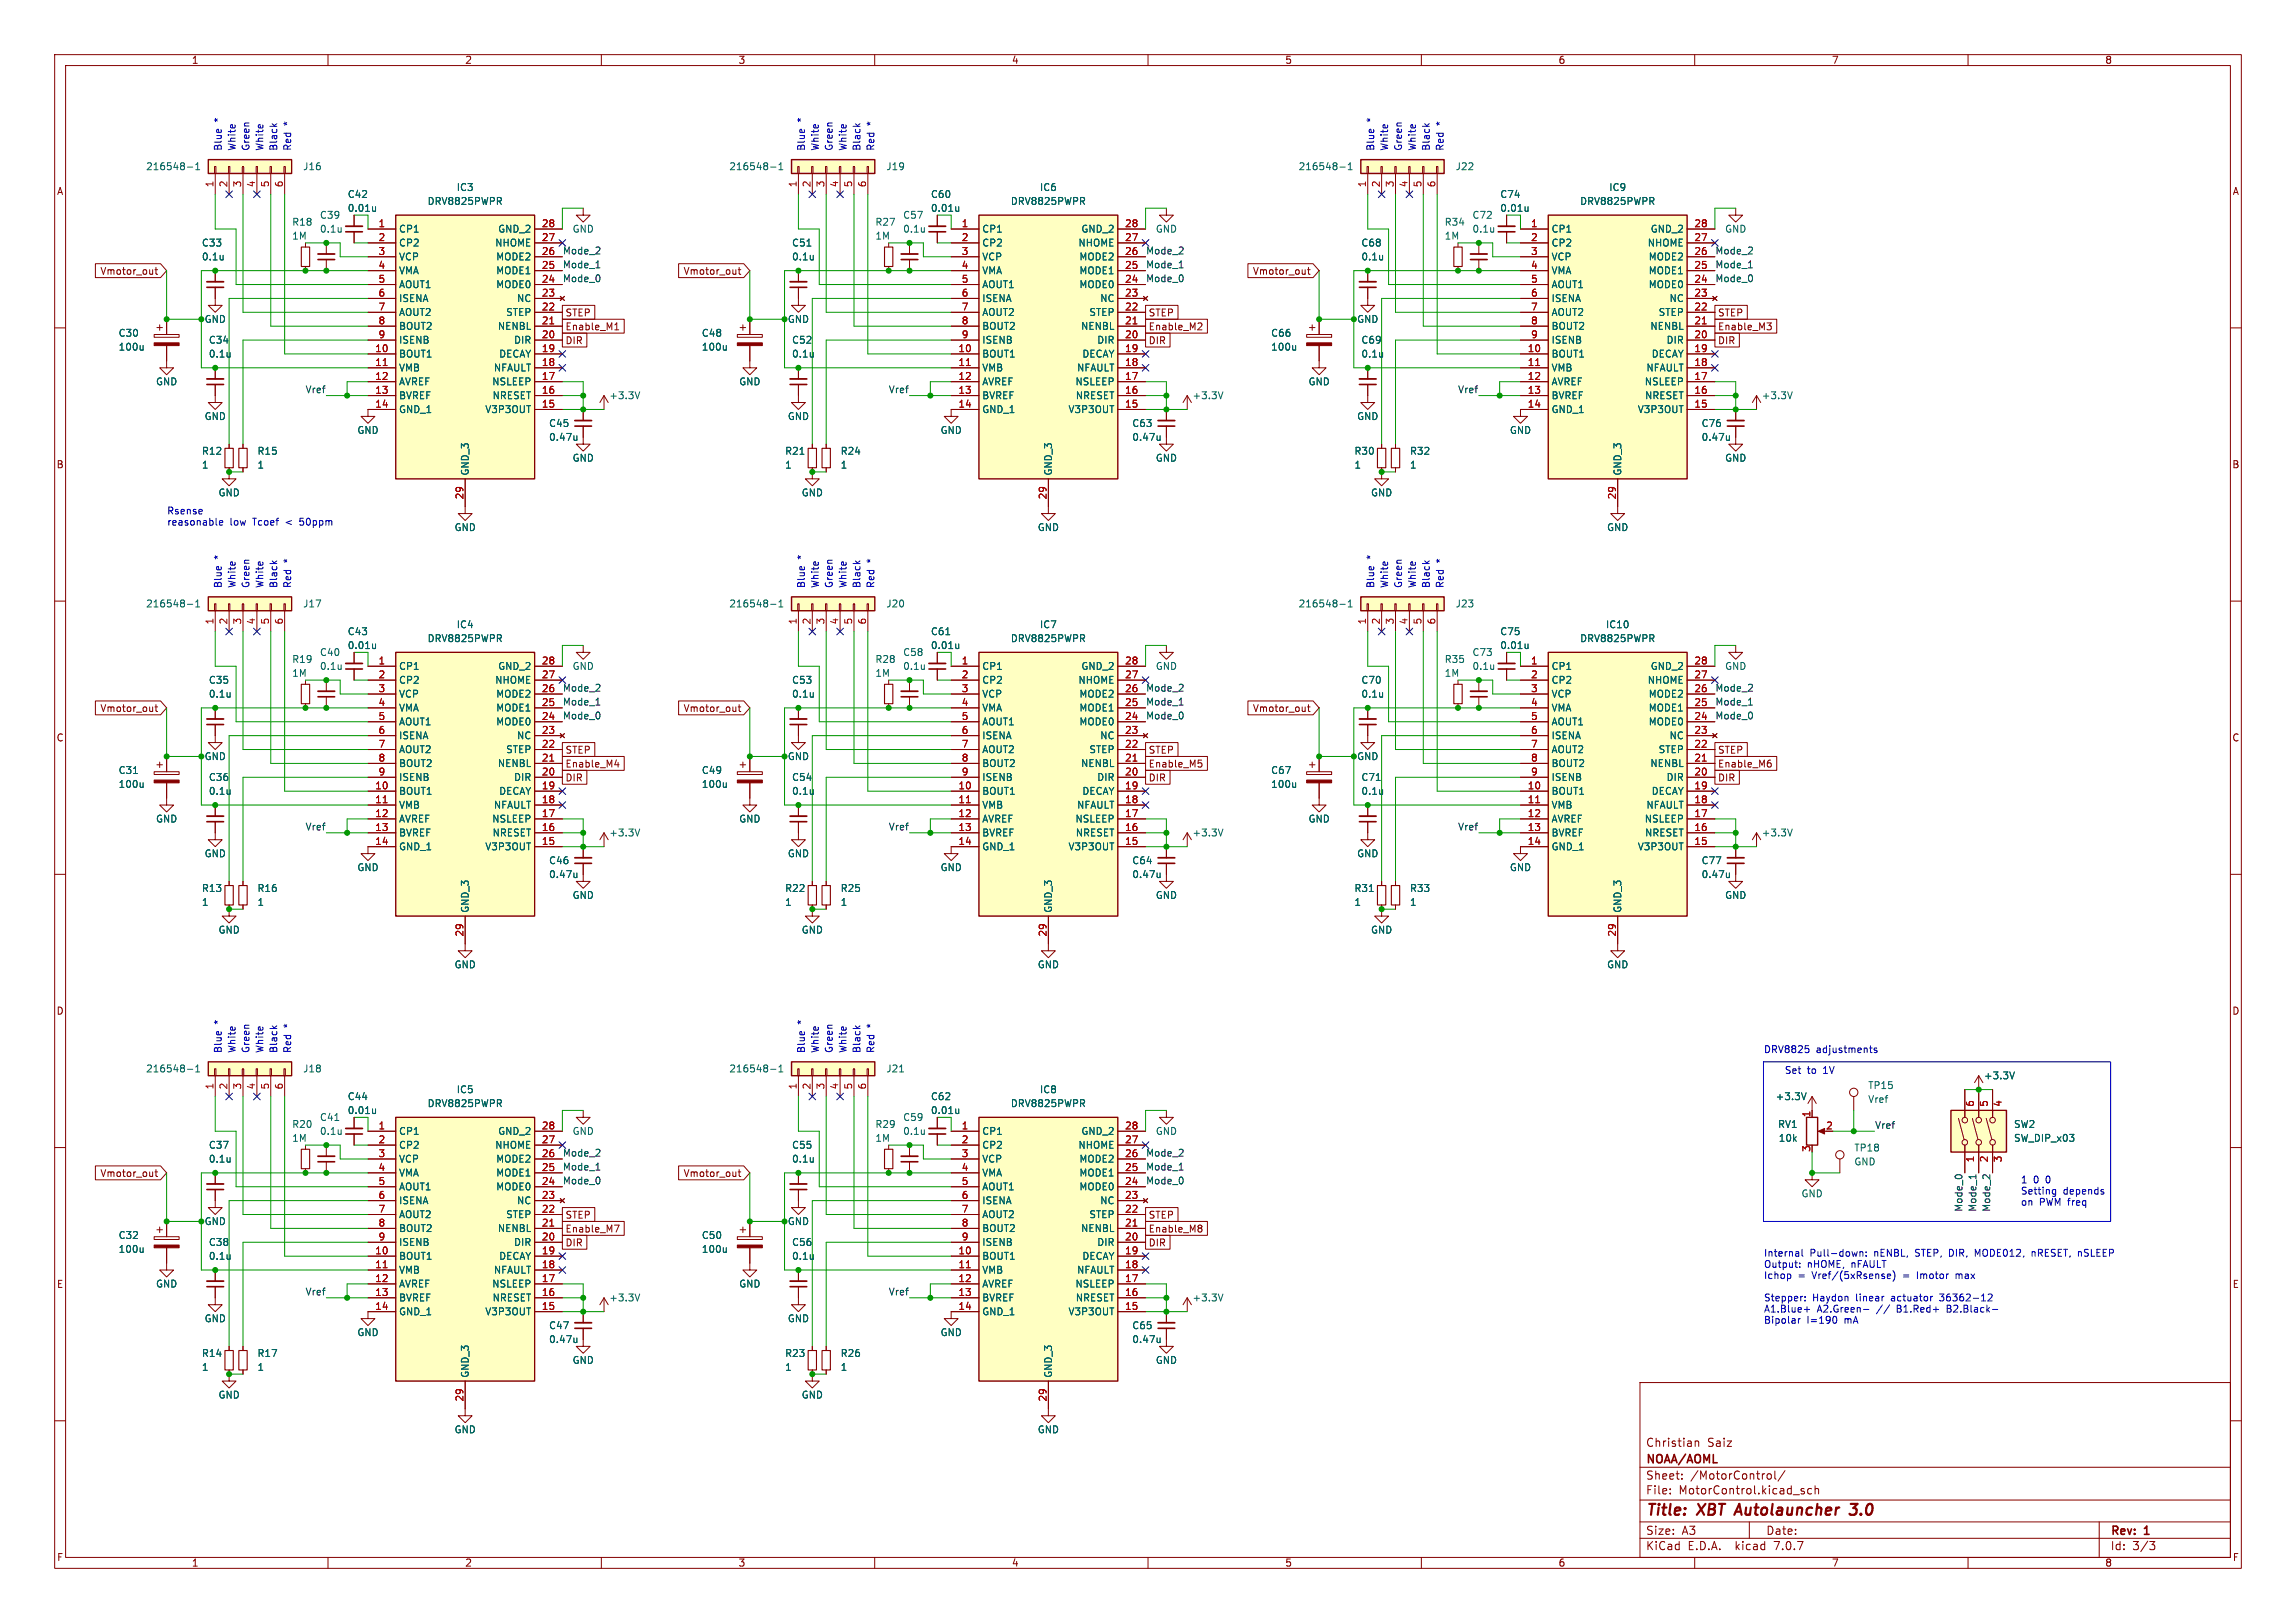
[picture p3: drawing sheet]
<svg xmlns="http://www.w3.org/2000/svg" width="420mm" height="297mm" viewBox="0 0 420 297" stroke-linecap="round" stroke-linejoin="round" font-family="sans-serif">
<defs><g id="words">
<g font-size="2.8" fill="#840000">
<text x="301" y="277.9">Title:</text>
<text x="310.6" y="277.9">XBT Autolauncher</text>
<text x="340.2" y="277.9">3.0</text>
</g>
<g font-size="2.1" fill="#840000">
<text x="301" y="268.2">NOAA/AOML</text>
<text x="301" y="265">Christian</text>
<text x="312.3" y="265">Saiz</text>
<text x="301" y="273.7">File:</text>
<text x="301" y="271">Sheet:</text>
<text x="307.1" y="273.7">MotorControl.kicad_sch</text>
<text x="309.2" y="271">/MotorControl/</text>
<text x="301" y="281.1">Size:</text>
<text x="307.6" y="281.1">A3</text>
<text x="323" y="281.1">Date:</text>
<text x="386" y="281.3">Rev:</text>
<text x="392.4" y="281.3">1</text>
<text x="301" y="283.9">KiCad</text>
<text x="308.7" y="283.9">E.D.A.</text>
<text x="317.6" y="283.9">kicad</text>
<text x="324.8" y="283.9">7.0.7</text>
<text x="386" y="283.9">Id:</text>
<text x="390.1" y="283.9">3/3</text>
</g>
<g font-size="1.8" fill="#840000">
<text x="35" y="11.9">1</text>
<text x="85" y="11.9">2</text>
<text x="135" y="11.9">3</text>
<text x="185" y="11.9">4</text>
<text x="235" y="11.9">5</text>
<text x="285" y="11.9">6</text>
<text x="335" y="11.9">7</text>
<text x="385" y="11.9">8</text>
<text x="10.3" y="35.9">A</text>
<text x="408.3" y="35.9">A</text>
<text x="18.3" y="50.5">Vmotor_out</text>
<text x="124.9" y="50.5">Vmotor_out</text>
<text x="229.1" y="50.5">Vmotor_out</text>
<text x="103.3" y="58.1">STEP</text>
<text x="210" y="58.1">STEP</text>
<text x="314.2" y="58.1">STEP</text>
<text x="103.3" y="60.6">Enable_M1</text>
<text x="103.3" y="63.2">DIR</text>
<text x="210" y="60.6">Enable_M2</text>
<text x="210" y="63.2">DIR</text>
<text x="314.2" y="60.6">Enable_M3</text>
<text x="314.2" y="63.2">DIR</text>
<text x="10.3" y="85.9">B</text>
<text x="408.2" y="85.9">B</text>
<text x="18.3" y="130.5">Vmotor_out</text>
<text x="124.9" y="130.5">Vmotor_out</text>
<text x="229.1" y="130.5">Vmotor_out</text>
<text x="10.3" y="135.9">C</text>
<text x="408.2" y="135.9">C</text>
<text x="103.3" y="143.2">DIR</text>
<text x="103.3" y="140.7">Enable_M4</text>
<text x="103.3" y="138.1">STEP</text>
<text x="210" y="140.7">Enable_M5</text>
<text x="210" y="138.1">STEP</text>
<text x="210" y="143.2">DIR</text>
<text x="314.2" y="140.7">Enable_M6</text>
<text x="314.2" y="143.2">DIR</text>
<text x="314.2" y="138.1">STEP</text>
<text x="10.3" y="185.9">D</text>
<text x="408.2" y="185.9">D</text>
<text x="18.3" y="215.6">Vmotor_out</text>
<text x="124.9" y="215.6">Vmotor_out</text>
<text x="103.3" y="225.7">Enable_M7</text>
<text x="103.3" y="223.2">STEP</text>
<text x="210" y="223.2">STEP</text>
<text x="210" y="225.7">Enable_M8</text>
<text x="103.3" y="228.3">DIR</text>
<text x="210" y="228.3">DIR</text>
<text x="10.3" y="235.9">E</text>
<text x="408.3" y="235.9">E</text>
<text x="10.3" y="285.9">F</text>
<text x="35" y="286.9">1</text>
<text x="85" y="286.9">2</text>
<text x="135" y="286.9">3</text>
<text x="185" y="286.9">4</text>
<text x="235" y="286.9">5</text>
<text x="285" y="286.9">6</text>
<text x="335" y="286.9">7</text>
<text x="385" y="286.9">8</text>
<text x="408.3" y="285.9">F</text>
</g>
<g font-size="1.8" fill="#0000c2">
<text x="40.6" y="22.3" transform="rotate(-90 40.6 22.3)">*</text>
<text x="53.3" y="23" transform="rotate(-90 53.3 23)">*</text>
<text x="147.3" y="22.3" transform="rotate(-90 147.3 22.3)">*</text>
<text x="160" y="23" transform="rotate(-90 160 23)">*</text>
<text x="251.5" y="22.3" transform="rotate(-90 251.5 22.3)">*</text>
<text x="264.2" y="23" transform="rotate(-90 264.2 23)">*</text>
<text x="40.6" y="27.7" transform="rotate(-90 40.6 27.7)">Blue</text>
<text x="43.2" y="27.7" transform="rotate(-90 43.2 27.7)">White</text>
<text x="45.7" y="27.7" transform="rotate(-90 45.7 27.7)">Green</text>
<text x="48.3" y="27.7" transform="rotate(-90 48.3 27.7)">White</text>
<text x="50.8" y="27.7" transform="rotate(-90 50.8 27.7)">Black</text>
<text x="53.3" y="27.7" transform="rotate(-90 53.3 27.7)">Red</text>
<text x="147.3" y="27.7" transform="rotate(-90 147.3 27.7)">Blue</text>
<text x="149.9" y="27.7" transform="rotate(-90 149.9 27.7)">White</text>
<text x="152.4" y="27.7" transform="rotate(-90 152.4 27.7)">Green</text>
<text x="154.9" y="27.7" transform="rotate(-90 154.9 27.7)">White</text>
<text x="157.5" y="27.7" transform="rotate(-90 157.5 27.7)">Black</text>
<text x="160" y="27.7" transform="rotate(-90 160 27.7)">Red</text>
<text x="251.5" y="27.7" transform="rotate(-90 251.5 27.7)">Blue</text>
<text x="254" y="27.7" transform="rotate(-90 254 27.7)">White</text>
<text x="256.5" y="27.7" transform="rotate(-90 256.5 27.7)">Green</text>
<text x="259.1" y="27.7" transform="rotate(-90 259.1 27.7)">White</text>
<text x="261.6" y="27.7" transform="rotate(-90 261.6 27.7)">Black</text>
<text x="264.2" y="27.7" transform="rotate(-90 264.2 27.7)">Red</text>
<text x="30.5" y="94.2">Rsense</text>
<text x="30.5" y="96.3">reasonable</text>
<text x="42.1" y="96.3">low</text>
<text x="46.4" y="96.3">Tcoef</text>
<text x="52.6" y="96.3">&lt;</text>
<text x="55.3" y="96.3">50ppm</text>
<text x="40.6" y="107.7" transform="rotate(-90 40.6 107.7)">Blue</text>
<text x="40.6" y="102.4" transform="rotate(-90 40.6 102.4)">*</text>
<text x="43.2" y="107.7" transform="rotate(-90 43.2 107.7)">White</text>
<text x="45.7" y="107.7" transform="rotate(-90 45.7 107.7)">Green</text>
<text x="48.3" y="107.7" transform="rotate(-90 48.3 107.7)">White</text>
<text x="50.8" y="107.7" transform="rotate(-90 50.8 107.7)">Black</text>
<text x="53.3" y="107.7" transform="rotate(-90 53.3 107.7)">Red</text>
<text x="53.3" y="103" transform="rotate(-90 53.3 103)">*</text>
<text x="147.3" y="107.7" transform="rotate(-90 147.3 107.7)">Blue</text>
<text x="147.3" y="102.4" transform="rotate(-90 147.3 102.4)">*</text>
<text x="149.9" y="107.7" transform="rotate(-90 149.9 107.7)">White</text>
<text x="152.4" y="107.7" transform="rotate(-90 152.4 107.7)">Green</text>
<text x="154.9" y="107.7" transform="rotate(-90 154.9 107.7)">White</text>
<text x="157.5" y="107.7" transform="rotate(-90 157.5 107.7)">Black</text>
<text x="160" y="107.7" transform="rotate(-90 160 107.7)">Red</text>
<text x="160" y="103" transform="rotate(-90 160 103)">*</text>
<text x="251.5" y="107.7" transform="rotate(-90 251.5 107.7)">Blue</text>
<text x="251.5" y="102.4" transform="rotate(-90 251.5 102.4)">*</text>
<text x="254" y="107.7" transform="rotate(-90 254 107.7)">White</text>
<text x="256.5" y="107.7" transform="rotate(-90 256.5 107.7)">Green</text>
<text x="259.1" y="107.7" transform="rotate(-90 259.1 107.7)">White</text>
<text x="261.6" y="107.7" transform="rotate(-90 261.6 107.7)">Black</text>
<text x="264.2" y="107.7" transform="rotate(-90 264.2 107.7)">Red</text>
<text x="264.2" y="103" transform="rotate(-90 264.2 103)">*</text>
<text x="40.6" y="187.4" transform="rotate(-90 40.6 187.4)">*</text>
<text x="53.3" y="188.1" transform="rotate(-90 53.3 188.1)">*</text>
<text x="147.3" y="187.4" transform="rotate(-90 147.3 187.4)">*</text>
<text x="160" y="188.1" transform="rotate(-90 160 188.1)">*</text>
<text x="40.6" y="192.8" transform="rotate(-90 40.6 192.8)">Blue</text>
<text x="43.2" y="192.8" transform="rotate(-90 43.2 192.8)">White</text>
<text x="45.7" y="192.8" transform="rotate(-90 45.7 192.8)">Green</text>
<text x="48.3" y="192.8" transform="rotate(-90 48.3 192.8)">White</text>
<text x="50.8" y="192.8" transform="rotate(-90 50.8 192.8)">Black</text>
<text x="53.3" y="192.8" transform="rotate(-90 53.3 192.8)">Red</text>
<text x="147.3" y="192.8" transform="rotate(-90 147.3 192.8)">Blue</text>
<text x="149.9" y="192.8" transform="rotate(-90 149.9 192.8)">White</text>
<text x="152.4" y="192.8" transform="rotate(-90 152.4 192.8)">Green</text>
<text x="154.9" y="192.8" transform="rotate(-90 154.9 192.8)">White</text>
<text x="157.5" y="192.8" transform="rotate(-90 157.5 192.8)">Black</text>
<text x="160" y="192.8" transform="rotate(-90 160 192.8)">Red</text>
<text x="322.6" y="192.8">DRV8825</text>
<text x="326.4" y="196.6">Set</text>
<text x="330.6" y="196.6">to</text>
<text x="332.2" y="192.8">adjustments</text>
<text x="333.6" y="196.6">1V</text>
<text x="369.6" y="216.6">1</text>
<text x="369.6" y="218.7">Setting</text>
<text x="369.6" y="220.7">on</text>
<text x="371.9" y="216.6">0</text>
<text x="373" y="220.7">PWM freq</text>
<text x="374.3" y="216.6">0</text>
<text x="377.4" y="218.7">depends</text>
<text x="322.6" y="230.1">Internal</text>
<text x="322.6" y="232.1">Output:</text>
<text x="330.6" y="232.1">nHOME,</text>
<text x="331.1" y="230.1">Pull-down:</text>
<text x="338.8" y="232.1">nFAULT</text>
<text x="342.9" y="230.1">nENBL,</text>
<text x="350.6" y="230.1">STEP,</text>
<text x="357" y="230.1">DIR,</text>
<text x="361.9" y="230.1">MODE012,</text>
<text x="372.5" y="230.1">nRESET,</text>
<text x="381.2" y="230.1">nSLEEP</text>
<text x="322.6" y="234.1">Ichop</text>
<text x="322.6" y="238.2">Stepper:</text>
<text x="328.9" y="234.1">=</text>
<text x="331.6" y="238.2">Haydon</text>
<text x="331.6" y="234.1">Vref/(5xRsense)</text>
<text x="339.6" y="238.2">linear</text>
<text x="346.2" y="238.2">actuator</text>
<text x="348.4" y="234.1">=</text>
<text x="351.2" y="234.1">Imotor</text>
<text x="355.3" y="238.2">36362-12</text>
<text x="358.4" y="234.1">max</text>
<text x="322.6" y="240.3">A1.Blue+</text>
<text x="322.6" y="242.3">Bipolar</text>
<text x="330.5" y="242.3">I=190</text>
<text x="332.4" y="240.3">A2.Green-</text>
<text x="337.5" y="242.3">mA</text>
<text x="347.3" y="240.3">B1.Red+</text>
<text x="356.6" y="240.3">B2.Black-</text>
</g>
<g font-size="1.8" fill="#006464">
<text x="26.6" y="31.3">216548-1</text>
<text x="55.4" y="31.3">J16</text>
<text x="83.4" y="35.2">IC3</text>
<text x="133.3" y="31.3">216548-1</text>
<text x="162" y="31.3">J19</text>
<text x="190.1" y="35.2">IC6</text>
<text x="237.4" y="31.3">216548-1</text>
<text x="266.2" y="31.3">J22</text>
<text x="294.3" y="35.2">IC9</text>
<text x="53.3" y="41.5">R18</text>
<text x="58.4" y="40.2">C39</text>
<text x="63.5" y="39">0.01u</text>
<text x="63.5" y="36.4">C42</text>
<text x="78.1" y="37.7">DRV8825PWPR</text>
<text x="160" y="41.5">R27</text>
<text x="165.1" y="40.2">C57</text>
<text x="170.2" y="39">0.01u</text>
<text x="170.2" y="36.4">C60</text>
<text x="184.8" y="37.7">DRV8825PWPR</text>
<text x="264.2" y="41.5">R34</text>
<text x="269.3" y="40.2">C72</text>
<text x="274.3" y="36.4">C74</text>
<text x="274.3" y="39">0.01u</text>
<text x="288.9" y="37.7">DRV8825PWPR</text>
<text x="36.8" y="45.3">C33</text>
<text x="36.8" y="47.9">0.1u</text>
<text x="53.3" y="44">1M</text>
<text x="58.4" y="42.8">0.1u</text>
<text x="72.9" y="42.8">CP1</text>
<text x="72.9" y="45.3">CP2</text>
<text x="72.9" y="47.9">VCP</text>
<text x="90.5" y="45.3">NHOME</text>
<text x="90.7" y="47.9">MODE2</text>
<text x="91" y="42.8">GND_2</text>
<text x="104.6" y="42.8">GND</text>
<text x="144.8" y="45.3">C51</text>
<text x="144.8" y="47.9">0.1u</text>
<text x="160" y="44">1M</text>
<text x="165.1" y="42.8">0.1u</text>
<text x="179.6" y="42.8">CP1</text>
<text x="179.6" y="45.3">CP2</text>
<text x="179.6" y="47.9">VCP</text>
<text x="197.2" y="45.3">NHOME</text>
<text x="197.3" y="47.9">MODE2</text>
<text x="197.7" y="42.8">GND_2</text>
<text x="211.3" y="42.8">GND</text>
<text x="248.9" y="45.3">C68</text>
<text x="248.9" y="47.9">0.1u</text>
<text x="264.2" y="44">1M</text>
<text x="269.3" y="42.8">0.1u</text>
<text x="283.7" y="42.8">CP1</text>
<text x="283.7" y="45.3">CP2</text>
<text x="283.7" y="47.9">VCP</text>
<text x="301.3" y="45.3">NHOME</text>
<text x="301.5" y="47.9">MODE2</text>
<text x="301.9" y="42.8">GND_2</text>
<text x="315.5" y="42.8">GND</text>
<text x="72.9" y="50.4">VMA</text>
<text x="72.9" y="52.9">AOUT1</text>
<text x="90.7" y="52.9">MODE0</text>
<text x="90.7" y="50.4">MODE1</text>
<text x="179.6" y="50.4">VMA</text>
<text x="179.6" y="52.9">AOUT1</text>
<text x="197.3" y="52.9">MODE0</text>
<text x="197.3" y="50.4">MODE1</text>
<text x="283.7" y="50.4">VMA</text>
<text x="283.7" y="52.9">AOUT1</text>
<text x="301.5" y="52.9">MODE0</text>
<text x="301.5" y="50.4">MODE1</text>
<text x="37.3" y="59.3">GND</text>
<text x="72.9" y="55.5">ISENA</text>
<text x="72.9" y="58">AOUT2</text>
<text x="92.5" y="58">STEP</text>
<text x="94.5" y="55.5">NC</text>
<text x="144" y="59.3">GND</text>
<text x="179.6" y="55.5">ISENA</text>
<text x="179.6" y="58">AOUT2</text>
<text x="199.2" y="58">STEP</text>
<text x="201.2" y="55.5">NC</text>
<text x="248.2" y="59.3">GND</text>
<text x="283.7" y="55.5">ISENA</text>
<text x="283.7" y="58">AOUT2</text>
<text x="303.3" y="58">STEP</text>
<text x="305.3" y="55.5">NC</text>
<text x="21.6" y="64.4">100u</text>
<text x="21.6" y="61.8">C30</text>
<text x="38.1" y="63.1">C34</text>
<text x="38.1" y="65.6">0.1u</text>
<text x="72.9" y="65.6">BOUT1</text>
<text x="72.9" y="60.6">BOUT2</text>
<text x="72.9" y="63.1">ISENB</text>
<text x="91" y="60.6">NENBL</text>
<text x="91.2" y="65.6">DECAY</text>
<text x="93.9" y="63.1">DIR</text>
<text x="128.3" y="64.4">100u</text>
<text x="128.3" y="61.8">C48</text>
<text x="144.8" y="63.1">C52</text>
<text x="144.8" y="65.6">0.1u</text>
<text x="179.6" y="65.6">BOUT1</text>
<text x="179.6" y="60.6">BOUT2</text>
<text x="179.6" y="63.1">ISENB</text>
<text x="197.7" y="60.6">NENBL</text>
<text x="197.9" y="65.6">DECAY</text>
<text x="200.6" y="63.1">DIR</text>
<text x="232.4" y="64.4">100u</text>
<text x="232.4" y="61.8">C66</text>
<text x="248.9" y="63.1">C69</text>
<text x="248.9" y="65.6">0.1u</text>
<text x="283.7" y="65.6">BOUT1</text>
<text x="283.7" y="60.6">BOUT2</text>
<text x="283.7" y="63.1">ISENB</text>
<text x="301.8" y="60.6">NENBL</text>
<text x="302" y="65.6">DECAY</text>
<text x="304.8" y="63.1">DIR</text>
<text x="28.4" y="70.7">GND</text>
<text x="72.9" y="68.2">VMB</text>
<text x="72.9" y="70.7">AVREF</text>
<text x="89.9" y="70.7">NSLEEP</text>
<text x="90.2" y="68.2">NFAULT</text>
<text x="135.1" y="70.7">GND</text>
<text x="179.6" y="68.2">VMB</text>
<text x="179.6" y="70.7">AVREF</text>
<text x="196.6" y="70.7">NSLEEP</text>
<text x="196.9" y="68.2">NFAULT</text>
<text x="239.3" y="70.7">GND</text>
<text x="283.7" y="68.2">VMB</text>
<text x="283.7" y="70.7">AVREF</text>
<text x="300.8" y="70.7">NSLEEP</text>
<text x="301.1" y="68.2">NFAULT</text>
<text x="37.3" y="77.1">GND</text>
<text x="72.9" y="73.3">BVREF</text>
<text x="72.9" y="75.8">GND_1</text>
<text x="88.7" y="75.8">V3P3OUT</text>
<text x="90" y="73.3">NRESET</text>
<text x="111.4" y="73.3">+3.3V</text>
<text x="144" y="77.1">GND</text>
<text x="179.6" y="73.3">BVREF</text>
<text x="179.6" y="75.8">GND_1</text>
<text x="195.4" y="75.8">V3P3OUT</text>
<text x="196.7" y="73.3">NRESET</text>
<text x="218" y="73.3">+3.3V</text>
<text x="248.2" y="77.1">GND</text>
<text x="283.7" y="73.3">BVREF</text>
<text x="283.7" y="75.8">GND_1</text>
<text x="299.5" y="75.8">V3P3OUT</text>
<text x="300.8" y="73.3">NRESET</text>
<text x="322.2" y="73.3">+3.3V</text>
<text x="36.8" y="83.4">R12</text>
<text x="47" y="83.4">R15</text>
<text x="65.3" y="79.6">GND</text>
<text x="100.3" y="80.9">0.47u</text>
<text x="100.3" y="78.3">C45</text>
<text x="143.5" y="83.4">R21</text>
<text x="153.7" y="83.4">R24</text>
<text x="172" y="79.6">GND</text>
<text x="207" y="80.9">0.47u</text>
<text x="207" y="78.3">C63</text>
<text x="247.7" y="83.4">R30</text>
<text x="257.8" y="83.4">R32</text>
<text x="276.1" y="79.6">GND</text>
<text x="311.2" y="78.3">C76</text>
<text x="311.2" y="80.9">0.47u</text>
<text x="36.8" y="86">1</text>
<text x="47" y="86">1</text>
<text x="86" y="87.1" transform="rotate(-90 86 87.1)">GND_3</text>
<text x="104.6" y="84.7">GND</text>
<text x="143.5" y="86">1</text>
<text x="153.7" y="86">1</text>
<text x="192.6" y="87.1" transform="rotate(-90 192.6 87.1)">GND_3</text>
<text x="211.3" y="84.7">GND</text>
<text x="247.7" y="86">1</text>
<text x="257.8" y="86">1</text>
<text x="296.8" y="87.1" transform="rotate(-90 296.8 87.1)">GND_3</text>
<text x="315.5" y="84.7">GND</text>
<text x="39.9" y="91">GND</text>
<text x="146.6" y="91">GND</text>
<text x="250.7" y="91">GND</text>
<text x="83.1" y="97.4">GND</text>
<text x="189.7" y="97.4">GND</text>
<text x="293.9" y="97.4">GND</text>
<text x="26.6" y="111.4">216548-1</text>
<text x="55.4" y="111.4">J17</text>
<text x="133.3" y="111.4">216548-1</text>
<text x="162" y="111.4">J20</text>
<text x="237.4" y="111.4">216548-1</text>
<text x="266.2" y="111.4">J23</text>
<text x="63.5" y="119">0.01u</text>
<text x="63.5" y="116.4">C43</text>
<text x="78.1" y="117.7">DRV8825PWPR</text>
<text x="83.4" y="115.2">IC4</text>
<text x="170.2" y="119">0.01u</text>
<text x="170.2" y="116.4">C61</text>
<text x="184.8" y="117.7">DRV8825PWPR</text>
<text x="190.1" y="115.2">IC7</text>
<text x="274.3" y="116.4">C75</text>
<text x="274.3" y="119">0.01u</text>
<text x="288.9" y="117.7">DRV8825PWPR</text>
<text x="293.7" y="115.2">IC10</text>
<text x="38.1" y="125.3">C35</text>
<text x="53.3" y="124.1">1M</text>
<text x="53.3" y="121.5">R19</text>
<text x="58.4" y="120.2">C40</text>
<text x="58.4" y="122.8">0.1u</text>
<text x="72.9" y="122.8">CP1</text>
<text x="72.9" y="125.3">CP2</text>
<text x="90.5" y="125.3">NHOME</text>
<text x="91" y="122.8">GND_2</text>
<text x="104.6" y="122.8">GND</text>
<text x="144.8" y="125.3">C53</text>
<text x="160" y="124.1">1M</text>
<text x="160" y="121.5">R28</text>
<text x="165.1" y="120.2">C58</text>
<text x="165.1" y="122.8">0.1u</text>
<text x="179.6" y="122.8">CP1</text>
<text x="179.6" y="125.3">CP2</text>
<text x="197.2" y="125.3">NHOME</text>
<text x="197.7" y="122.8">GND_2</text>
<text x="211.3" y="122.8">GND</text>
<text x="248.9" y="125.3">C70</text>
<text x="264.2" y="121.5">R35</text>
<text x="264.2" y="124.1">1M</text>
<text x="269.3" y="120.2">C73</text>
<text x="269.3" y="122.8">0.1u</text>
<text x="283.7" y="122.8">CP1</text>
<text x="283.7" y="125.3">CP2</text>
<text x="301.3" y="125.3">NHOME</text>
<text x="301.9" y="122.8">GND_2</text>
<text x="315.5" y="122.8">GND</text>
<text x="38.1" y="127.9">0.1u</text>
<text x="72.9" y="127.9">VCP</text>
<text x="72.9" y="130.4">VMA</text>
<text x="90.7" y="130.4">MODE1</text>
<text x="90.7" y="127.9">MODE2</text>
<text x="144.8" y="127.9">0.1u</text>
<text x="179.6" y="127.9">VCP</text>
<text x="179.6" y="130.4">VMA</text>
<text x="197.3" y="130.4">MODE1</text>
<text x="197.3" y="127.9">MODE2</text>
<text x="248.9" y="127.9">0.1u</text>
<text x="283.7" y="127.9">VCP</text>
<text x="283.7" y="130.4">VMA</text>
<text x="301.5" y="130.4">MODE1</text>
<text x="301.5" y="127.9">MODE2</text>
<text x="72.9" y="132.9">AOUT1</text>
<text x="72.9" y="135.5">ISENA</text>
<text x="90.7" y="132.9">MODE0</text>
<text x="94.5" y="135.5">NC</text>
<text x="179.6" y="132.9">AOUT1</text>
<text x="179.6" y="135.5">ISENA</text>
<text x="197.3" y="132.9">MODE0</text>
<text x="201.2" y="135.5">NC</text>
<text x="283.7" y="132.9">AOUT1</text>
<text x="283.7" y="135.5">ISENA</text>
<text x="301.5" y="132.9">MODE0</text>
<text x="305.3" y="135.5">NC</text>
<text x="21.6" y="141.8">C31</text>
<text x="37.3" y="139.3">GND</text>
<text x="38.1" y="143.1">C36</text>
<text x="72.9" y="138">AOUT2</text>
<text x="72.9" y="140.6">BOUT2</text>
<text x="72.9" y="143.1">ISENB</text>
<text x="91" y="140.6">NENBL</text>
<text x="92.5" y="138">STEP</text>
<text x="93.9" y="143.1">DIR</text>
<text x="128.3" y="141.8">C49</text>
<text x="144" y="139.3">GND</text>
<text x="144.8" y="143.1">C54</text>
<text x="179.6" y="138">AOUT2</text>
<text x="179.6" y="140.6">BOUT2</text>
<text x="179.6" y="143.1">ISENB</text>
<text x="197.7" y="140.6">NENBL</text>
<text x="199.2" y="138">STEP</text>
<text x="200.6" y="143.1">DIR</text>
<text x="232.4" y="141.8">C67</text>
<text x="248.2" y="139.3">GND</text>
<text x="248.9" y="143.1">C71</text>
<text x="283.7" y="138">AOUT2</text>
<text x="283.7" y="140.6">BOUT2</text>
<text x="283.7" y="143.1">ISENB</text>
<text x="301.8" y="140.6">NENBL</text>
<text x="303.3" y="138">STEP</text>
<text x="304.8" y="143.1">DIR</text>
<text x="21.6" y="144.4">100u</text>
<text x="38.1" y="145.6">0.1u</text>
<text x="72.9" y="145.6">BOUT1</text>
<text x="72.9" y="148.2">VMB</text>
<text x="90.2" y="148.2">NFAULT</text>
<text x="91.2" y="145.6">DECAY</text>
<text x="128.3" y="144.4">100u</text>
<text x="144.8" y="145.6">0.1u</text>
<text x="179.6" y="145.6">BOUT1</text>
<text x="179.6" y="148.2">VMB</text>
<text x="196.9" y="148.2">NFAULT</text>
<text x="197.9" y="145.6">DECAY</text>
<text x="232.4" y="144.4">100u</text>
<text x="248.9" y="145.6">0.1u</text>
<text x="283.7" y="145.6">BOUT1</text>
<text x="283.7" y="148.2">VMB</text>
<text x="301.1" y="148.2">NFAULT</text>
<text x="302" y="145.6">DECAY</text>
<text x="28.4" y="150.7">GND</text>
<text x="72.9" y="150.7">AVREF</text>
<text x="72.9" y="153.3">BVREF</text>
<text x="72.9" y="155.8">GND_1</text>
<text x="88.7" y="155.8">V3P3OUT</text>
<text x="89.9" y="150.7">NSLEEP</text>
<text x="90" y="153.3">NRESET</text>
<text x="111.4" y="153.3">+3.3V</text>
<text x="135.1" y="150.7">GND</text>
<text x="179.6" y="150.7">AVREF</text>
<text x="179.6" y="153.3">BVREF</text>
<text x="179.6" y="155.8">GND_1</text>
<text x="195.4" y="155.8">V3P3OUT</text>
<text x="196.6" y="150.7">NSLEEP</text>
<text x="196.7" y="153.3">NRESET</text>
<text x="218" y="153.3">+3.3V</text>
<text x="239.3" y="150.7">GND</text>
<text x="283.7" y="150.7">AVREF</text>
<text x="283.7" y="153.3">BVREF</text>
<text x="283.7" y="155.8">GND_1</text>
<text x="299.5" y="155.8">V3P3OUT</text>
<text x="300.8" y="150.7">NSLEEP</text>
<text x="300.8" y="153.3">NRESET</text>
<text x="322.2" y="153.3">+3.3V</text>
<text x="37.3" y="157.1">GND</text>
<text x="65.3" y="159.6">GND</text>
<text x="100.3" y="160.9">0.47u</text>
<text x="100.3" y="158.3">C46</text>
<text x="144" y="157.1">GND</text>
<text x="172" y="159.6">GND</text>
<text x="207" y="160.9">0.47u</text>
<text x="207" y="158.3">C64</text>
<text x="248.2" y="157.1">GND</text>
<text x="276.1" y="159.6">GND</text>
<text x="311.2" y="158.3">C77</text>
<text x="311.2" y="160.9">0.47u</text>
<text x="36.8" y="166">1</text>
<text x="36.8" y="163.4">R13</text>
<text x="47" y="166">1</text>
<text x="47" y="163.4">R16</text>
<text x="86" y="167.1" transform="rotate(-90 86 167.1)">GND_3</text>
<text x="104.6" y="164.7">GND</text>
<text x="143.5" y="166">1</text>
<text x="143.5" y="163.4">R22</text>
<text x="153.7" y="166">1</text>
<text x="153.7" y="163.4">R25</text>
<text x="192.6" y="167.1" transform="rotate(-90 192.6 167.1)">GND_3</text>
<text x="211.3" y="164.7">GND</text>
<text x="247.7" y="166">1</text>
<text x="247.7" y="163.4">R31</text>
<text x="257.8" y="163.4">R33</text>
<text x="257.8" y="166">1</text>
<text x="296.8" y="167.1" transform="rotate(-90 296.8 167.1)">GND_3</text>
<text x="315.5" y="164.7">GND</text>
<text x="39.9" y="171">GND</text>
<text x="146.6" y="171">GND</text>
<text x="250.7" y="171">GND</text>
<text x="83.1" y="177.4">GND</text>
<text x="189.7" y="177.4">GND</text>
<text x="293.9" y="177.4">GND</text>
<text x="26.6" y="196.4">216548-1</text>
<text x="55.4" y="196.4">J18</text>
<text x="133.3" y="196.4">216548-1</text>
<text x="162" y="196.4">J21</text>
<text x="362.8" y="197.7">+3.3V</text>
<text x="63.5" y="201.5">C44</text>
<text x="78.1" y="202.8">DRV8825PWPR</text>
<text x="83.4" y="200.3">IC5</text>
<text x="170.2" y="201.5">C62</text>
<text x="184.8" y="202.8">DRV8825PWPR</text>
<text x="190.1" y="200.3">IC8</text>
<text x="324.7" y="201.5">+3.3V</text>
<text x="341.6" y="199.5">TP15</text>
<text x="341.6" y="202">Vref</text>
<text x="53.3" y="209.1">1M</text>
<text x="53.3" y="206.6">R20</text>
<text x="58.4" y="205.3">C41</text>
<text x="58.4" y="207.9">0.1u</text>
<text x="63.5" y="204.1">0.01u</text>
<text x="72.9" y="207.9">CP1</text>
<text x="91" y="207.9">GND_2</text>
<text x="104.6" y="207.9">GND</text>
<text x="160" y="209.1">1M</text>
<text x="160" y="206.6">R29</text>
<text x="165.1" y="205.3">C59</text>
<text x="165.1" y="207.9">0.1u</text>
<text x="170.2" y="204.1">0.01u</text>
<text x="179.6" y="207.9">CP1</text>
<text x="197.7" y="207.9">GND_2</text>
<text x="211.3" y="207.9">GND</text>
<text x="325.1" y="206.6">RV1</text>
<text x="325.3" y="209.1">10k</text>
<text x="368.3" y="206.6">SW2</text>
<text x="368.3" y="209.1">SW_DIP_x03</text>
<text x="38.1" y="210.4">C37</text>
<text x="38.1" y="213">0.1u</text>
<text x="72.9" y="210.4">CP2</text>
<text x="72.9" y="213">VCP</text>
<text x="72.9" y="215.5">VMA</text>
<text x="90.5" y="210.4">NHOME</text>
<text x="90.7" y="215.5">MODE1</text>
<text x="90.7" y="213">MODE2</text>
<text x="144.8" y="210.4">C55</text>
<text x="144.8" y="213">0.1u</text>
<text x="179.6" y="210.4">CP2</text>
<text x="179.6" y="213">VCP</text>
<text x="179.6" y="215.5">VMA</text>
<text x="197.2" y="210.4">NHOME</text>
<text x="197.3" y="215.5">MODE1</text>
<text x="197.3" y="213">MODE2</text>
<text x="339.1" y="210.9">TP18</text>
<text x="339.1" y="213.5">GND</text>
<text x="72.9" y="218">AOUT1</text>
<text x="72.9" y="220.6">ISENA</text>
<text x="90.7" y="218">MODE0</text>
<text x="94.5" y="220.6">NC</text>
<text x="179.6" y="218">AOUT1</text>
<text x="179.6" y="220.6">ISENA</text>
<text x="197.3" y="218">MODE0</text>
<text x="201.2" y="220.6">NC</text>
<text x="329.4" y="219.3">GND</text>
<text x="21.6" y="226.9">C32</text>
<text x="37.3" y="224.4">GND</text>
<text x="72.9" y="223.1">AOUT2</text>
<text x="72.9" y="225.7">BOUT2</text>
<text x="91" y="225.7">NENBL</text>
<text x="92.5" y="223.1">STEP</text>
<text x="128.3" y="226.9">C50</text>
<text x="144" y="224.4">GND</text>
<text x="179.6" y="223.1">AOUT2</text>
<text x="179.6" y="225.7">BOUT2</text>
<text x="197.7" y="225.7">NENBL</text>
<text x="199.2" y="223.1">STEP</text>
<text x="21.6" y="229.5">100u</text>
<text x="38.1" y="228.2">C38</text>
<text x="38.1" y="230.7">0.1u</text>
<text x="72.9" y="230.7">BOUT1</text>
<text x="72.9" y="233.3">VMB</text>
<text x="72.9" y="228.2">ISENB</text>
<text x="90.2" y="233.3">NFAULT</text>
<text x="91.2" y="230.7">DECAY</text>
<text x="93.9" y="228.2">DIR</text>
<text x="128.3" y="229.5">100u</text>
<text x="144.8" y="228.2">C56</text>
<text x="144.8" y="230.7">0.1u</text>
<text x="179.6" y="230.7">BOUT1</text>
<text x="179.6" y="233.3">VMB</text>
<text x="179.6" y="228.2">ISENB</text>
<text x="196.9" y="233.3">NFAULT</text>
<text x="197.9" y="230.7">DECAY</text>
<text x="200.6" y="228.2">DIR</text>
<text x="28.4" y="235.8">GND</text>
<text x="72.9" y="235.8">AVREF</text>
<text x="72.9" y="238.4">BVREF</text>
<text x="89.9" y="235.8">NSLEEP</text>
<text x="90" y="238.4">NRESET</text>
<text x="111.4" y="238.4">+3.3V</text>
<text x="135.1" y="235.8">GND</text>
<text x="179.6" y="235.8">AVREF</text>
<text x="179.6" y="238.4">BVREF</text>
<text x="196.6" y="235.8">NSLEEP</text>
<text x="196.7" y="238.4">NRESET</text>
<text x="218" y="238.4">+3.3V</text>
<text x="37.3" y="242.2">GND</text>
<text x="65.3" y="244.7">GND</text>
<text x="72.9" y="240.9">GND_1</text>
<text x="88.7" y="240.9">V3P3OUT</text>
<text x="100.3" y="246">0.47u</text>
<text x="100.3" y="243.4">C47</text>
<text x="144" y="242.2">GND</text>
<text x="172" y="244.7">GND</text>
<text x="179.6" y="240.9">GND_1</text>
<text x="195.4" y="240.9">V3P3OUT</text>
<text x="207" y="246">0.47u</text>
<text x="207" y="243.4">C65</text>
<text x="36.8" y="251.1">1</text>
<text x="36.8" y="248.5">R14</text>
<text x="47" y="251.1">1</text>
<text x="47" y="248.5">R17</text>
<text x="104.6" y="249.8">GND</text>
<text x="143.5" y="251.1">1</text>
<text x="143.5" y="248.5">R23</text>
<text x="153.7" y="251.1">1</text>
<text x="153.7" y="248.5">R26</text>
<text x="211.3" y="249.8">GND</text>
<text x="39.9" y="256.1">GND</text>
<text x="86" y="252.2" transform="rotate(-90 86 252.2)">GND_3</text>
<text x="146.6" y="256.1">GND</text>
<text x="192.6" y="252.2" transform="rotate(-90 192.6 252.2)">GND_3</text>
<text x="83.1" y="262.5">GND</text>
<text x="189.7" y="262.5">GND</text>
</g>
<g font-size="1.8" fill="#a90000">
<text x="39.1" y="34.4" transform="rotate(-90 39.1 34.4)">1</text>
<text x="41.7" y="34.4" transform="rotate(-90 41.7 34.4)">2</text>
<text x="44.2" y="34.4" transform="rotate(-90 44.2 34.4)">3</text>
<text x="46.7" y="34.4" transform="rotate(-90 46.7 34.4)">4</text>
<text x="49.3" y="34.4" transform="rotate(-90 49.3 34.4)">5</text>
<text x="51.8" y="34.4" transform="rotate(-90 51.8 34.4)">6</text>
<text x="145.8" y="34.4" transform="rotate(-90 145.8 34.4)">1</text>
<text x="148.3" y="34.4" transform="rotate(-90 148.3 34.4)">2</text>
<text x="150.9" y="34.4" transform="rotate(-90 150.9 34.4)">3</text>
<text x="153.4" y="34.4" transform="rotate(-90 153.4 34.4)">4</text>
<text x="156" y="34.4" transform="rotate(-90 156 34.4)">5</text>
<text x="158.5" y="34.4" transform="rotate(-90 158.5 34.4)">6</text>
<text x="249.9" y="34.4" transform="rotate(-90 249.9 34.4)">1</text>
<text x="252.5" y="34.4" transform="rotate(-90 252.5 34.4)">2</text>
<text x="255" y="34.4" transform="rotate(-90 255 34.4)">3</text>
<text x="257.6" y="34.4" transform="rotate(-90 257.6 34.4)">4</text>
<text x="260.1" y="34.4" transform="rotate(-90 260.1 34.4)">5</text>
<text x="262.6" y="34.4" transform="rotate(-90 262.6 34.4)">6</text>
<text x="69.1" y="41.7">1</text>
<text x="99" y="41.7">28</text>
<text x="175.8" y="41.7">1</text>
<text x="205.7" y="41.7">28</text>
<text x="280" y="41.7">1</text>
<text x="309.8" y="41.7">28</text>
<text x="69.1" y="44.2">2</text>
<text x="69.1" y="46.7">3</text>
<text x="99" y="46.7">26</text>
<text x="99" y="44.2">27</text>
<text x="175.8" y="44.2">2</text>
<text x="175.8" y="46.7">3</text>
<text x="205.7" y="46.7">26</text>
<text x="205.7" y="44.2">27</text>
<text x="280" y="44.2">2</text>
<text x="280" y="46.7">3</text>
<text x="309.8" y="46.7">26</text>
<text x="309.8" y="44.2">27</text>
<text x="69.1" y="49.3">4</text>
<text x="69.1" y="51.8">5</text>
<text x="99" y="51.8">24</text>
<text x="99" y="49.3">25</text>
<text x="175.8" y="49.3">4</text>
<text x="175.8" y="51.8">5</text>
<text x="205.7" y="51.8">24</text>
<text x="205.7" y="49.3">25</text>
<text x="280" y="49.3">4</text>
<text x="280" y="51.8">5</text>
<text x="309.8" y="51.8">24</text>
<text x="309.8" y="49.3">25</text>
<text x="69.1" y="54.4">6</text>
<text x="69.1" y="56.9">7</text>
<text x="69.1" y="59.4">8</text>
<text x="99" y="59.4">21</text>
<text x="99" y="56.9">22</text>
<text x="99" y="54.4">23</text>
<text x="175.8" y="54.4">6</text>
<text x="175.8" y="56.9">7</text>
<text x="175.8" y="59.4">8</text>
<text x="205.7" y="59.4">21</text>
<text x="205.7" y="56.9">22</text>
<text x="205.7" y="54.4">23</text>
<text x="280" y="54.4">6</text>
<text x="280" y="56.9">7</text>
<text x="280" y="59.4">8</text>
<text x="309.8" y="59.4">21</text>
<text x="309.8" y="56.9">22</text>
<text x="309.8" y="54.4">23</text>
<text x="68.5" y="64.5">10</text>
<text x="69.1" y="62">9</text>
<text x="99" y="64.5">19</text>
<text x="99" y="62">20</text>
<text x="175.2" y="64.5">10</text>
<text x="175.8" y="62">9</text>
<text x="205.7" y="64.5">19</text>
<text x="205.7" y="62">20</text>
<text x="279.4" y="64.5">10</text>
<text x="280" y="62">9</text>
<text x="309.8" y="64.5">19</text>
<text x="309.8" y="62">20</text>
<text x="68.5" y="67.1">11</text>
<text x="68.5" y="69.6">12</text>
<text x="99" y="69.6">17</text>
<text x="99" y="67.1">18</text>
<text x="175.2" y="67.1">11</text>
<text x="175.2" y="69.6">12</text>
<text x="205.7" y="69.6">17</text>
<text x="205.7" y="67.1">18</text>
<text x="279.4" y="67.1">11</text>
<text x="279.4" y="69.6">12</text>
<text x="309.8" y="69.6">17</text>
<text x="309.8" y="67.1">18</text>
<text x="68.5" y="72.1">13</text>
<text x="68.5" y="74.7">14</text>
<text x="99" y="74.7">15</text>
<text x="99" y="72.1">16</text>
<text x="175.2" y="72.1">13</text>
<text x="175.2" y="74.7">14</text>
<text x="205.7" y="74.7">15</text>
<text x="205.7" y="72.1">16</text>
<text x="279.4" y="72.1">13</text>
<text x="279.4" y="74.7">14</text>
<text x="309.8" y="74.7">15</text>
<text x="309.8" y="72.1">16</text>
<text x="84.8" y="91.5" transform="rotate(-90 84.8 91.5)">29</text>
<text x="191.5" y="91.5" transform="rotate(-90 191.5 91.5)">29</text>
<text x="295.7" y="91.5" transform="rotate(-90 295.7 91.5)">29</text>
<text x="39.1" y="114.4" transform="rotate(-90 39.1 114.4)">1</text>
<text x="41.7" y="114.4" transform="rotate(-90 41.7 114.4)">2</text>
<text x="44.2" y="114.4" transform="rotate(-90 44.2 114.4)">3</text>
<text x="46.7" y="114.4" transform="rotate(-90 46.7 114.4)">4</text>
<text x="49.3" y="114.4" transform="rotate(-90 49.3 114.4)">5</text>
<text x="51.8" y="114.4" transform="rotate(-90 51.8 114.4)">6</text>
<text x="145.8" y="114.4" transform="rotate(-90 145.8 114.4)">1</text>
<text x="148.3" y="114.4" transform="rotate(-90 148.3 114.4)">2</text>
<text x="150.9" y="114.4" transform="rotate(-90 150.9 114.4)">3</text>
<text x="153.4" y="114.4" transform="rotate(-90 153.4 114.4)">4</text>
<text x="156" y="114.4" transform="rotate(-90 156 114.4)">5</text>
<text x="158.5" y="114.4" transform="rotate(-90 158.5 114.4)">6</text>
<text x="249.9" y="114.4" transform="rotate(-90 249.9 114.4)">1</text>
<text x="252.5" y="114.4" transform="rotate(-90 252.5 114.4)">2</text>
<text x="255" y="114.4" transform="rotate(-90 255 114.4)">3</text>
<text x="257.6" y="114.4" transform="rotate(-90 257.6 114.4)">4</text>
<text x="260.1" y="114.4" transform="rotate(-90 260.1 114.4)">5</text>
<text x="262.6" y="114.4" transform="rotate(-90 262.6 114.4)">6</text>
<text x="69.1" y="121.7">1</text>
<text x="69.1" y="124.2">2</text>
<text x="99" y="124.2">27</text>
<text x="99" y="121.7">28</text>
<text x="175.8" y="121.7">1</text>
<text x="175.8" y="124.2">2</text>
<text x="205.7" y="124.2">27</text>
<text x="205.7" y="121.7">28</text>
<text x="280" y="121.7">1</text>
<text x="280" y="124.2">2</text>
<text x="309.8" y="124.2">27</text>
<text x="309.8" y="121.7">28</text>
<text x="69.1" y="126.7">3</text>
<text x="69.1" y="129.3">4</text>
<text x="69.1" y="131.8">5</text>
<text x="99" y="131.8">24</text>
<text x="99" y="129.3">25</text>
<text x="99" y="126.7">26</text>
<text x="175.8" y="126.7">3</text>
<text x="175.8" y="129.3">4</text>
<text x="175.8" y="131.8">5</text>
<text x="205.7" y="131.8">24</text>
<text x="205.7" y="129.3">25</text>
<text x="205.7" y="126.7">26</text>
<text x="280" y="126.7">3</text>
<text x="280" y="129.3">4</text>
<text x="280" y="131.8">5</text>
<text x="309.8" y="131.8">24</text>
<text x="309.8" y="129.3">25</text>
<text x="309.8" y="126.7">26</text>
<text x="69.1" y="134.4">6</text>
<text x="69.1" y="136.9">7</text>
<text x="99" y="136.9">22</text>
<text x="99" y="134.4">23</text>
<text x="175.8" y="134.4">6</text>
<text x="175.8" y="136.9">7</text>
<text x="205.7" y="136.9">22</text>
<text x="205.7" y="134.4">23</text>
<text x="280" y="134.4">6</text>
<text x="280" y="136.9">7</text>
<text x="309.8" y="136.9">22</text>
<text x="309.8" y="134.4">23</text>
<text x="69.1" y="139.4">8</text>
<text x="69.1" y="142">9</text>
<text x="99" y="142">20</text>
<text x="99" y="139.4">21</text>
<text x="175.8" y="139.4">8</text>
<text x="175.8" y="142">9</text>
<text x="205.7" y="142">20</text>
<text x="205.7" y="139.4">21</text>
<text x="280" y="139.4">8</text>
<text x="280" y="142">9</text>
<text x="309.8" y="142">20</text>
<text x="309.8" y="139.4">21</text>
<text x="68.5" y="144.5">10</text>
<text x="68.5" y="147.1">11</text>
<text x="68.5" y="149.6">12</text>
<text x="99" y="149.6">17</text>
<text x="99" y="147.1">18</text>
<text x="99" y="144.5">19</text>
<text x="175.2" y="144.5">10</text>
<text x="175.2" y="147.1">11</text>
<text x="175.2" y="149.6">12</text>
<text x="205.7" y="149.6">17</text>
<text x="205.7" y="147.1">18</text>
<text x="205.7" y="144.5">19</text>
<text x="279.4" y="144.5">10</text>
<text x="279.4" y="147.1">11</text>
<text x="279.4" y="149.6">12</text>
<text x="309.8" y="149.6">17</text>
<text x="309.8" y="147.1">18</text>
<text x="309.8" y="144.5">19</text>
<text x="68.5" y="152.1">13</text>
<text x="68.5" y="154.7">14</text>
<text x="99" y="154.7">15</text>
<text x="99" y="152.1">16</text>
<text x="175.2" y="152.1">13</text>
<text x="175.2" y="154.7">14</text>
<text x="205.7" y="154.7">15</text>
<text x="205.7" y="152.1">16</text>
<text x="279.4" y="152.1">13</text>
<text x="279.4" y="154.7">14</text>
<text x="309.8" y="154.7">15</text>
<text x="309.8" y="152.1">16</text>
<text x="84.8" y="171.5" transform="rotate(-90 84.8 171.5)">29</text>
<text x="191.5" y="171.5" transform="rotate(-90 191.5 171.5)">29</text>
<text x="295.7" y="171.5" transform="rotate(-90 295.7 171.5)">29</text>
<text x="39.1" y="199.5" transform="rotate(-90 39.1 199.5)">1</text>
<text x="41.7" y="199.5" transform="rotate(-90 41.7 199.5)">2</text>
<text x="44.2" y="199.5" transform="rotate(-90 44.2 199.5)">3</text>
<text x="46.7" y="199.5" transform="rotate(-90 46.7 199.5)">4</text>
<text x="49.3" y="199.5" transform="rotate(-90 49.3 199.5)">5</text>
<text x="51.8" y="199.5" transform="rotate(-90 51.8 199.5)">6</text>
<text x="145.8" y="199.5" transform="rotate(-90 145.8 199.5)">1</text>
<text x="148.3" y="199.5" transform="rotate(-90 148.3 199.5)">2</text>
<text x="150.9" y="199.5" transform="rotate(-90 150.9 199.5)">3</text>
<text x="153.4" y="199.5" transform="rotate(-90 153.4 199.5)">4</text>
<text x="156" y="199.5" transform="rotate(-90 156 199.5)">5</text>
<text x="158.5" y="199.5" transform="rotate(-90 158.5 199.5)">6</text>
<text x="361.4" y="202.6" transform="rotate(-90 361.4 202.6)">6</text>
<text x="363.9" y="202.6" transform="rotate(-90 363.9 202.6)">5</text>
<text x="366.5" y="202.6" transform="rotate(-90 366.5 202.6)">4</text>
<text x="69.1" y="206.8">1</text>
<text x="69.1" y="209.3">2</text>
<text x="99" y="209.3">27</text>
<text x="99" y="206.8">28</text>
<text x="175.8" y="206.8">1</text>
<text x="175.8" y="209.3">2</text>
<text x="205.7" y="209.3">27</text>
<text x="205.7" y="206.8">28</text>
<text x="331.2" y="204.5" transform="rotate(-90 331.2 204.5)">1</text>
<text x="333.9" y="206.8">2</text>
<text x="69.1" y="211.8">3</text>
<text x="69.1" y="214.4">4</text>
<text x="99" y="214.4">25</text>
<text x="99" y="211.8">26</text>
<text x="175.8" y="211.8">3</text>
<text x="175.8" y="214.4">4</text>
<text x="205.7" y="214.4">25</text>
<text x="205.7" y="211.8">26</text>
<text x="331.2" y="210.9" transform="rotate(-90 331.2 210.9)">3</text>
<text x="361.4" y="212.8" transform="rotate(-90 361.4 212.8)">1</text>
<text x="363.9" y="212.8" transform="rotate(-90 363.9 212.8)">2</text>
<text x="366.5" y="212.8" transform="rotate(-90 366.5 212.8)">3</text>
<text x="69.1" y="216.9">5</text>
<text x="69.1" y="219.5">6</text>
<text x="69.1" y="222">7</text>
<text x="99" y="222">22</text>
<text x="99" y="219.5">23</text>
<text x="99" y="216.9">24</text>
<text x="175.8" y="216.9">5</text>
<text x="175.8" y="219.5">6</text>
<text x="175.8" y="222">7</text>
<text x="205.7" y="222">22</text>
<text x="205.7" y="219.5">23</text>
<text x="205.7" y="216.9">24</text>
<text x="69.1" y="224.5">8</text>
<text x="69.1" y="227.1">9</text>
<text x="99" y="227.1">20</text>
<text x="99" y="224.5">21</text>
<text x="175.8" y="224.5">8</text>
<text x="175.8" y="227.1">9</text>
<text x="205.7" y="227.1">20</text>
<text x="205.7" y="224.5">21</text>
<text x="68.5" y="229.6">10</text>
<text x="68.5" y="232.2">11</text>
<text x="99" y="232.2">18</text>
<text x="99" y="229.6">19</text>
<text x="175.2" y="229.6">10</text>
<text x="175.2" y="232.2">11</text>
<text x="205.7" y="232.2">18</text>
<text x="205.7" y="229.6">19</text>
<text x="68.5" y="234.7">12</text>
<text x="68.5" y="237.2">13</text>
<text x="68.5" y="239.8">14</text>
<text x="99" y="239.8">15</text>
<text x="99" y="237.2">16</text>
<text x="99" y="234.7">17</text>
<text x="175.2" y="234.7">12</text>
<text x="175.2" y="237.2">13</text>
<text x="175.2" y="239.8">14</text>
<text x="205.7" y="239.8">15</text>
<text x="205.7" y="237.2">16</text>
<text x="205.7" y="234.7">17</text>
<text x="84.8" y="256.6" transform="rotate(-90 84.8 256.6)">29</text>
<text x="191.5" y="256.6" transform="rotate(-90 191.5 256.6)">29</text>
</g>
<g font-size="1.8" fill="#0f0f0f">
<text x="102.9" y="46.6">Mode_2</text>
<text x="209.5" y="46.6">Mode_2</text>
<text x="313.7" y="46.6">Mode_2</text>
<text x="102.9" y="51.7">Mode_0</text>
<text x="102.9" y="49.2">Mode_1</text>
<text x="209.5" y="49.2">Mode_1</text>
<text x="209.5" y="51.7">Mode_0</text>
<text x="313.7" y="51.7">Mode_0</text>
<text x="313.7" y="49.2">Mode_1</text>
<text x="55.8" y="72">Vref</text>
<text x="162.5" y="72">Vref</text>
<text x="266.6" y="72">Vref</text>
<text x="102.9" y="131.7">Mode_0</text>
<text x="102.9" y="126.7">Mode_2</text>
<text x="102.9" y="129.2">Mode_1</text>
<text x="209.5" y="129.2">Mode_1</text>
<text x="209.5" y="126.7">Mode_2</text>
<text x="209.5" y="131.7">Mode_0</text>
<text x="313.7" y="129.2">Mode_1</text>
<text x="313.7" y="126.7">Mode_2</text>
<text x="313.7" y="131.7">Mode_0</text>
<text x="55.8" y="152.1">Vref</text>
<text x="162.5" y="152.1">Vref</text>
<text x="266.6" y="152.1">Vref</text>
<text x="342.9" y="206.7">Vref</text>
<text x="102.9" y="211.7">Mode_2</text>
<text x="102.9" y="214.3">Mode_1</text>
<text x="209.5" y="214.3">Mode_1</text>
<text x="209.5" y="211.7">Mode_2</text>
<text x="102.9" y="216.8">Mode_0</text>
<text x="209.5" y="216.8">Mode_0</text>
<text x="359.1" y="221.8" transform="rotate(-90 359.1 221.8)">Mode_0</text>
<text x="361.6" y="221.8" transform="rotate(-90 361.6 221.8)">Mode_1</text>
<text x="364.1" y="221.8" transform="rotate(-90 364.1 221.8)">Mode_2</text>
<text x="55.8" y="237.1">Vref</text>
<text x="162.5" y="237.1">Vref</text>
</g>
</g></defs>
<g fill="none" stroke="#840000" stroke-width=".18">
<path d="M10 10h400v277h-400zM12 12h396v273h-396zM60 10v2M110 10v2M160 10v2M210 10v2M260 10v2M310 10v2M360 10v2M39.2 30.5h.3v1.3h-.3zM39.4 31.8v3.8M41.8 30.5h.2v1.3h-.2z"/>
<path d="M41.9 31.8v3.8M44.3 30.5h.3v1.3h-.3zM44.4 31.8v3.8M46.9 30.5h.2v1.3h-.2zM47 31.8v3.8M49.4 30.5h.3v1.3h-.3zM49.5 31.8v3.8M51.9 30.5h.3v1.3h-.3zM52.1 31.8v3.8M64.8 39.4v2M106.7 38.1v1.3h1.2l-1.2 1.2-1.3-1.2h1.3M145.9 30.5h.3v1.3h-.3z"/>
<path d="M146 31.8v3.8M148.5 30.5h.2v1.3h-.2zM148.6 31.8v3.8M151 30.5h.3v1.3h-.3zM151.1 31.8v3.8M153.5 30.5h.3v1.3h-.3zM153.7 31.8v3.8M156.1 30.5h.2v1.3h-.2zM156.2 31.8v3.8M158.6 30.5h.3v1.3h-.3zM158.7 31.8v3.8M171.4 39.4v2"/>
<path d="M213.4 38.1v1.3h1.2l-1.2 1.2-1.3-1.2h1.3M250.1 30.5h.2v1.3h-.2zM250.2 31.8v3.8M252.6 30.5h.3v1.3h-.3zM252.7 31.8v3.8M255.1 30.5h.3v1.3h-.3zM255.3 31.8v3.8M257.7 30.5h.2v1.3h-.2zM257.8 31.8v3.8M260.2 30.5h.3v1.3h-.3zM260.3 31.8v3.8M262.8 30.5h.2v1.3h-.2z"/>
<path d="M262.9 31.8v3.8M275.6 39.4v2M317.5 38.1v1.3h1.3l-1.3 1.2-1.3-1.2h1.3M10 60h2M17.5 48.3h11.9l1.1 1.2-1.1 1.3h-11.9zM28.3 49.4h.5M28.5 48.9v1.1l.3 .2M28.7 59.9h1M29.2 59.4v1.1M30.5 58.4v2.8M39.4 52.6v3.3h1.2l-1.2 1.3-1.3-1.3h1.3M39.4 49.5v2.1"/>
<path d="M55.9 44.5v.7M55.9 48.8v.7M59.7 44.5v2M59.7 47.5v2M64.8 42.4v2.1M67.3 41.9h5.1M67.3 44.5h5.1M67.3 59.7h5.1M67.3 57.2h5.1M67.3 54.6h5.1M67.3 52.1h5.1M67.3 49.5h5.1"/>
<path d="M67.3 47h5.1M97.8 41.9h5.1M97.8 44.5h5.1M97.8 59.7h5.1M97.8 57.2h5.1M97.8 54.6h5.1M97.8 52.1h5.1M97.8 49.5h5.1M97.8 47h5.1M102.5 54.2l.8 .8M102.9 58.4h11.3v2.6h-11.3zM102.9 55.9h5.9v2.5h-5.9z"/>
<path d="M103.3 54.2l-.8 .8M112.5 59.5l.3-.4v1.3M124.1 48.3h11.9l1.2 1.2-1.2 1.3h-11.9zM135 49.4h.5M135.2 48.9v1.1l.3 .2M135.4 59.9h1M135.9 59.4v1.1M137.2 58.4v2.8M146 52.6v3.3h1.3l-1.3 1.3-1.2-1.3h1.2M146 49.5v2.1M162.6 44.5v.7M162.6 48.8v.7"/>
<path d="M166.4 44.5v2M166.4 47.5v2M171.4 42.4v2.1M174 41.9h5.1M174 44.5h5.1M174 59.7h5.1M174 57.2h5.1M174 54.6h5.1M174 52.1h5.1M174 49.5h5.1M174 47h5.1M204.5 41.9h5"/>
<path d="M204.5 44.5h5M204.5 59.7h5M204.5 57.2h5M204.5 54.6h5M204.5 52.1h5M204.5 49.5h5M204.5 47h5M209.2 54.2l.7 .8M209.5 58.4h11.4v2.6h-11.4zM209.5 55.9h6v2.5h-6zM209.9 54.2l-.7 .8M219.3 59.1l.4 .1 .2 .3-.8 .9h.8"/>
<path d="M228.3 48.3h11.9l1.1 1.2-1.1 1.3h-11.9zM239.2 49.4h.5M239.3 48.9v1.1l.4 .2M239.5 59.9h1M240 59.4v1.1M241.3 58.4v2.8M250.2 52.6v3.3h1.3l-1.3 1.3-1.3-1.3h1.3M250.2 49.5v2.1M266.7 44.5v.7M266.7 48.8v.7M270.5 44.5v2M270.5 47.5v2"/>
<path d="M275.6 42.4v2.1M278.1 41.9h5.1M278.1 44.5h5.1M278.1 59.7h5.1M278.1 57.2h5.1M278.1 54.6h5.1M278.1 52.1h5.1M278.1 49.5h5.1M278.1 47h5.1M308.6 41.9h5.1M308.6 44.5h5.1M308.6 59.7h5.1"/>
<path d="M308.6 57.2h5.1M308.6 54.6h5.1M308.6 52.1h5.1M308.6 49.5h5.1M308.6 47h5.1M313.3 54.2l.8 .8M313.7 58.4h11.3v2.6h-11.3zM313.7 55.9h5.9v2.5h-5.9zM314.1 54.2l-.8 .8M323.2 59.1h.8l-.4 .5 .3 .1 .1 .4-.2 .3h-.4M408 60h2M28.2 61.2h4.6v.5h-4.6z"/>
<path d="M30.5 63.2v4.1h1.2l-1.2 1.3-1.3-1.3h1.3M39.4 70.4v3.3h1.2l-1.2 1.2-1.3-1.2h1.3M39.4 67.3v2M67.3 64.8h5.1M67.3 67.3h5.1M67.3 69.9h5.1M67.3 72.4h5.1M67.3 62.2h5.1M72.4 74.9h-5.1v1.3h1.3l-1.3 1.3-1.3-1.3h1.3M97.8 64.8h5.1M97.8 67.3h5.1M97.8 69.9h5.1"/>
<path d="M97.8 72.4h5.1M97.8 74.9h5.1M97.8 62.2h5.1M102.9 61h4.4v2.5h-4.4zM106.7 78v3.3h1.2l-1.2 1.3-1.3-1.3h1.3M106.7 74.9v2.1M110.5 72.4v2.5M110.5 72.4l-.8 1.3M110.5 72.4l.8 1.3M112.5 60.4h.7M134.9 61.2h4.5v.5h-4.5zM137.2 63.2v4.1h1.2l-1.2 1.3-1.3-1.3h1.3"/>
<path d="M146 70.4v3.3h1.3l-1.3 1.2-1.2-1.2h1.2M146 67.3v2M174 64.8h5.1M174 67.3h5.1M174 69.9h5.1M174 72.4h5.1M174 62.2h5.1M179.1 74.9h-5.1v1.3h1.3l-1.3 1.3-1.3-1.3h1.3M204.5 64.8h5M204.5 67.3h5M204.5 69.9h5M204.5 72.4h5"/>
<path d="M204.5 74.9h5M204.5 62.2h5M209.5 61h4.5v2.5h-4.5zM213.4 78v3.3h1.2l-1.2 1.3-1.3-1.3h1.3M213.4 74.9v2.1M217.2 72.4v2.5M217.2 72.4l-.8 1.3M217.2 72.4l.7 1.3M239 61.2h4.6v.5h-4.6zM241.3 63.2v4.1h1.3l-1.3 1.3-1.3-1.3h1.3M250.2 70.4v3.3h1.3l-1.3 1.2-1.3-1.2h1.3M250.2 67.3v2"/>
<path d="M278.1 64.8h5.1M278.1 67.3h5.1M278.1 69.9h5.1M278.1 72.4h5.1M278.1 62.2h5.1M283.2 74.9h-5.1v1.3h1.3l-1.3 1.3-1.2-1.3h1.2M308.6 64.8h5.1M308.6 67.3h5.1M308.6 69.9h5.1M308.6 72.4h5.1M308.6 74.9h5.1M308.6 62.2h5.1"/>
<path d="M313.7 61h4.5v2.5h-4.5zM317.5 78v3.3h1.3l-1.3 1.3-1.3-1.3h1.3M317.5 74.9v2.1M321.3 72.4l-.8 1.3M321.3 72.4v2.5M321.3 72.4l.8 1.3M41.9 85.6v2h1.3l-1.3 1.3-1.3-1.3h1.3M41.9 81.3v.7M44.4 81.3v.7M44.4 85.6v.8M85.1 87.6v6.4h1.3l-1.3 1.3-1.3-1.3h1.3M148.6 85.6v2h1.3l-1.3 1.3-1.3-1.3h1.3"/>
<path d="M148.6 81.3v.7M151.1 81.3v.7M151.1 85.6v.8M191.8 87.6v6.4h1.2l-1.2 1.3-1.3-1.3h1.3M252.7 85.6v2h1.3l-1.3 1.3-1.2-1.3h1.2M252.7 81.3v.7M255.3 81.3v.7M255.3 85.6v.8M295.9 87.6v6.4h1.3l-1.3 1.3-1.3-1.3h1.3M10 110h2M39.2 110.5h.3v1.3h-.3zM39.4 111.8v3.8"/>
<path d="M41.8 110.5h.2v1.3h-.2zM41.9 111.8v3.8M44.3 110.5h.3v1.3h-.3zM44.4 111.8v3.8M46.9 110.5h.2v1.3h-.2zM47 111.8v3.8M49.4 110.5h.3v1.3h-.3zM49.5 111.8v3.8M51.9 110.5h.3v1.3h-.3zM52.1 111.8v3.8M64.8 119.4v2M106.7 118.1v1.3h1.2l-1.2 1.3-1.3-1.3h1.3"/>
<path d="M145.9 110.5h.3v1.3h-.3zM146 111.8v3.8M148.5 110.5h.2v1.3h-.2zM148.6 111.8v3.8M151 110.5h.3v1.3h-.3zM151.1 111.8v3.8M153.5 110.5h.3v1.3h-.3zM153.7 111.8v3.8M156.1 110.5h.2v1.3h-.2zM156.2 111.8v3.8M158.6 110.5h.3v1.3h-.3zM158.7 111.8v3.8"/>
<path d="M171.4 119.4v2M213.4 118.1v1.3h1.2l-1.2 1.3-1.3-1.3h1.3M250.1 110.5h.2v1.3h-.2zM250.2 111.8v3.8M252.6 110.5h.3v1.3h-.3zM252.7 111.8v3.8M255.1 110.5h.3v1.3h-.3zM255.3 111.8v3.8M257.7 110.5h.2v1.3h-.2zM257.8 111.8v3.8M260.2 110.5h.3v1.3h-.3zM260.3 111.8v3.8"/>
<path d="M262.8 110.5h.2v1.3h-.2zM262.9 111.8v3.8M275.6 119.4v2M317.5 118.1v1.3h1.3l-1.3 1.3-1.3-1.3h1.3M408 110h2M17.5 128.3h11.9l1.1 1.2-1.1 1.3h-11.9zM28.3 129.4h.5M28.5 128.9v1.1l.3 .2M28.7 140h1M29.2 139.4v1.1M30.5 138.4v2.8M39.4 132.6v3.3h1.2l-1.2 1.3-1.3-1.3h1.3"/>
<path d="M39.4 129.5v2.1M55.9 124.5v.7M55.9 128.8v.7M59.7 124.5v2M59.7 127.5v2M64.8 122.4v2.1M67.3 121.9h5.1M67.3 124.5h5.1M67.3 139.7h5.1M67.3 137.2h5.1M67.3 134.6h5.1M67.3 132.1h5.1"/>
<path d="M67.3 129.5h5.1M67.3 127h5.1M97.8 121.9h5.1M97.8 124.5h5.1M97.8 139.7h5.1M97.8 137.2h5.1M97.8 134.6h5.1M97.8 132.1h5.1M97.8 129.5h5.1M97.8 127h5.1M102.5 134.2l.8 .8M102.9 138.4h11.3v2.6h-11.3z"/>
<path d="M102.9 135.9h5.9v2.5h-5.9zM103.3 134.2l-.8 .8M112.5 139.9h.7M113.1 139.5v.9M124.1 128.3h11.9l1.2 1.2-1.2 1.3h-11.9zM135 129.4h.5M135.2 128.9v1.1l.3 .2M135.4 140h1M135.9 139.4v1.1M137.2 138.4v2.8M146 132.6v3.3h1.3l-1.3 1.3-1.2-1.3h1.2M146 129.5v2.1"/>
<path d="M162.6 124.5v.7M162.6 128.8v.7M166.4 124.5v2M166.4 127.5v2M171.4 122.4v2.1M174 121.9h5.1M174 124.5h5.1M174 139.7h5.1M174 137.2h5.1M174 134.6h5.1M174 132.1h5.1M174 129.5h5.1"/>
<path d="M174 127h5.1M204.5 121.9h5M204.5 124.5h5M204.5 139.7h5M204.5 137.2h5M204.5 134.6h5M204.5 132.1h5M204.5 129.5h5M204.5 127h5M209.2 134.2l.7 .8M209.5 138.4h11.4v2.6h-11.4zM209.5 135.9h6v2.5h-6z"/>
<path d="M209.9 134.2l-.7 .8M219.2 139.1h.6M219.3 139.6h.3l.3 .2-.2 .5-.4 .1M228.3 128.3h11.9l1.1 1.2-1.1 1.3h-11.9zM239.2 129.4h.5M239.3 128.9v1.1l.4 .2M239.5 140h1M240 139.4v1.1M241.3 138.4v2.8M250.2 132.6v3.3h1.3l-1.3 1.3-1.3-1.3h1.3M250.2 129.5v2.1M266.7 124.5v.7"/>
<path d="M266.7 128.8v.7M270.5 124.5v2M270.5 127.5v2M275.6 122.4v2.1M278.1 121.9h5.1M278.1 124.5h5.1M278.1 139.7h5.1M278.1 137.2h5.1M278.1 134.6h5.1M278.1 132.1h5.1M278.1 129.5h5.1M278.1 127h5.1"/>
<path d="M308.6 121.9h5.1M308.6 124.5h5.1M308.6 139.7h5.1M308.6 137.2h5.1M308.6 134.6h5.1M308.6 132.1h5.1M308.6 129.5h5.1M308.6 127h5.1M313.3 134.2l.8 .8M313.7 138.4h11.3v2.6h-11.3zM313.7 135.9h5.9v2.5h-5.9zM314.1 134.2l-.8 .8"/>
<path d="M323.5 139.6h.4l.1 .2-.1 .4-.4 .2M323.6 139.1h.3M10 160h2M28.2 141.2h4.6v.5h-4.6zM30.5 143.3v4h1.2l-1.2 1.3-1.3-1.3h1.3M39.4 150.4v3.3h1.2l-1.2 1.2-1.3-1.2h1.3M39.4 147.3v2.1M67.3 144.8h5.1M67.3 147.3h5.1M67.3 149.9h5.1M67.3 152.4h5.1M67.3 142.2h5.1"/>
<path d="M72.4 154.9h-5.1v1.3h1.3l-1.3 1.3-1.3-1.3h1.3M97.8 144.8h5.1M97.8 147.3h5.1M97.8 149.9h5.1M97.8 152.4h5.1M97.8 154.9h5.1M97.8 142.2h5.1M102.9 141h4.4v2.5h-4.4zM106.7 158v3.3h1.2l-1.2 1.3-1.3-1.3h1.3M106.7 154.9v2.1M110.5 152.4l-.8 1.3M110.5 152.4v2.5"/>
<path d="M110.5 152.4l.8 1.3M134.9 141.2h4.5v.5h-4.5zM137.2 143.3v4h1.2l-1.2 1.3-1.3-1.3h1.3M146 150.4v3.3h1.3l-1.3 1.2-1.2-1.2h1.2M146 147.3v2.1M174 144.8h5.1M174 147.3h5.1M174 149.9h5.1M174 152.4h5.1M174 142.2h5.1M179.1 154.9h-5.1v1.3h1.3l-1.3 1.3-1.3-1.3h1.3M204.5 144.8h5"/>
<path d="M204.5 147.3h5M204.5 149.9h5M204.5 152.4h5M204.5 154.9h5M204.5 142.2h5M209.5 141h4.5v2.5h-4.5zM213.4 158v3.3h1.2l-1.2 1.3-1.3-1.3h1.3M213.4 154.9v2.1M217.2 152.4l-.8 1.3M217.2 152.4v2.5M217.2 152.4l.7 1.3M239 141.2h4.6v.5h-4.6z"/>
<path d="M241.3 143.3v4h1.3l-1.3 1.3-1.3-1.3h1.3M250.2 150.4v3.3h1.3l-1.3 1.2-1.3-1.2h1.3M250.2 147.3v2.1M278.1 144.8h5.1M278.1 147.3h5.1M278.1 149.9h5.1M278.1 152.4h5.1M278.1 142.2h5.1M283.2 154.9h-5.1v1.3h1.3l-1.3 1.3-1.2-1.3h1.2M308.6 144.8h5.1M308.6 147.3h5.1M308.6 149.9h5.1"/>
<path d="M308.6 152.4h5.1M308.6 154.9h5.1M308.6 142.2h5.1M313.7 141h4.5v2.5h-4.5zM317.5 158v3.3h1.3l-1.3 1.3-1.3-1.3h1.3M317.5 154.9v2.1M321.3 152.4v2.5M321.3 152.4l-.8 1.3M321.3 152.4l.8 1.3M408 160h2M41.9 165.6v2h1.3l-1.3 1.3-1.3-1.3h1.3M41.9 161.3v.8"/>
<path d="M44.4 161.3v.8M44.4 165.6v.8M85.1 167.6v6.4h1.3l-1.3 1.3-1.3-1.3h1.3M148.6 165.6v2h1.3l-1.3 1.3-1.3-1.3h1.3M148.6 161.3v.8M151.1 161.3v.8M151.1 165.6v.8M191.8 167.6v6.4h1.2l-1.2 1.3-1.3-1.3h1.3M252.7 165.6v2h1.3l-1.3 1.3-1.2-1.3h1.2M252.7 161.3v.8M255.3 161.3v.8M255.3 165.6v.8"/>
<path d="M295.9 167.6v6.4h1.3l-1.3 1.3-1.3-1.3h1.3M39.2 195.6h.3v1.3h-.3zM39.4 196.9v3.8M41.8 195.6h.2v1.3h-.2zM41.9 196.9v3.8M44.3 195.6h.3v1.3h-.3zM44.4 196.9v3.8M46.9 195.6h.2v1.3h-.2zM47 196.9v3.8M49.4 195.6h.3v1.3h-.3zM49.5 196.9v3.8M51.9 195.6h.3v1.3h-.3z"/>
<path d="M52.1 196.9v3.8M145.9 195.6h.3v1.3h-.3zM146 196.9v3.8M148.5 195.6h.2v1.3h-.2zM148.6 196.9v3.8M151 195.6h.3v1.3h-.3zM151.1 196.9v3.8M153.5 195.6h.3v1.3h-.3zM153.7 196.9v3.8M156.1 195.6h.2v1.3h-.2zM156.2 196.9v3.8M158.6 195.6h.3v1.3h-.3z"/>
<path d="M158.7 196.9v3.8M359.4 199.4v5.1M361.9 196.9v7.6M361.9 196.9l-.7 1.2M361.9 196.9l.8 1.2M364.5 199.4v5.1M10 210h2M17.5 213.4h11.9l1.1 1.2-1.1 1.3h-11.9zM28.3 214.5h.5M28.5 214v1.1l.3 .2M39.4 217.7v3.3h1.2l-1.2 1.2-1.3-1.2h1.3M39.4 214.6v2.1"/>
<path d="M55.9 209.6v.7M55.9 213.9v.7M59.7 209.6v2M59.7 212.6v2M64.8 204.5v2M64.8 207.5v2.1M67.3 207h5.1M67.3 209.6h5.1M67.3 219.7h5.1M67.3 217.2h5.1M67.3 214.6h5.1M67.3 212.1h5.1"/>
<path d="M97.8 207h5.1M97.8 209.6h5.1M97.8 219.7h5.1M97.8 217.2h5.1M97.8 214.6h5.1M97.8 212.1h5.1M102.5 219.3l.8 .8M103.3 219.3l-.8 .8M106.7 203.2v1.3h1.2l-1.2 1.2-1.3-1.2h1.3M124.1 213.4h11.9l1.2 1.2-1.2 1.3h-11.9zM135 214.5h.5M135.2 214v1.1l.3 .2"/>
<path d="M146 217.7v3.3h1.3l-1.3 1.2-1.2-1.2h1.2M146 214.6v2.1M162.6 209.6v.7M162.6 213.9v.7M166.4 209.6v2M166.4 212.6v2M171.4 204.5v2M171.4 207.5v2.1M174 207h5.1M174 209.6h5.1M174 219.7h5.1M174 217.2h5.1"/>
<path d="M174 214.6h5.1M174 212.1h5.1M204.5 207h5M204.5 209.6h5M204.5 219.7h5M204.5 217.2h5M204.5 214.6h5M204.5 212.1h5M209.2 219.3l.7 .8M209.9 219.3l-.7 .8M213.4 203.2v1.3h1.2l-1.2 1.2-1.3-1.2h1.3M331.5 214.6v1.3h1.2l-1.2 1.3-1.3-1.3h1.3"/>
<path d="M331.5 200.7l-.8 1.2M331.5 200.7v3.8M331.5 200.7l.7 1.2M333 207h1M336.5 212.1v2.5M339.1 200.7v2.5M358.2 204.6l1.1 3.9M359.4 209.6v5M360.8 204.6l1 3.9M361.9 209.6v5M363.3 204.6l1.1 3.9M364.5 209.6v5"/>
<path d="M408 210h2M28.2 226.3h4.6v.5h-4.6zM28.7 225h1M29.2 224.5v1.1M30.5 228.3v4.1h1.2l-1.2 1.3-1.3-1.3h1.3M30.5 223.5v2.8M39.4 235.5v3.3h1.2l-1.2 1.2-1.3-1.2h1.3M39.4 232.4v2M67.3 229.9h5.1M67.3 232.4h5.1M67.3 234.9h5.1M67.3 237.5h5.1"/>
<path d="M67.3 227.3h5.1M67.3 224.8h5.1M67.3 222.2h5.1M97.8 229.9h5.1M97.8 232.4h5.1M97.8 234.9h5.1M97.8 237.5h5.1M97.8 227.3h5.1M97.8 224.8h5.1M97.8 222.2h5.1M102.9 223.5h11.3v2.6h-11.3zM102.9 226.1h4.4v2.5h-4.4z"/>
<path d="M102.9 221h5.9v2.5h-5.9zM110.5 237.5v2.5M110.5 237.5l-.8 1.3M110.5 237.5l.8 1.3M112.4 224.2h.8l-.5 1.3M134.9 226.3h4.5v.5h-4.5zM135.4 225h1M135.9 224.5v1.1M137.2 228.3v4.1h1.2l-1.2 1.3-1.3-1.3h1.3M137.2 223.5v2.8M146 235.5v3.3h1.3l-1.3 1.2-1.2-1.2h1.2M146 232.4v2"/>
<path d="M174 229.9h5.1M174 232.4h5.1M174 234.9h5.1M174 237.5h5.1M174 227.3h5.1M174 224.8h5.1M174 222.2h5.1M204.5 229.9h5M204.5 232.4h5M204.5 234.9h5M204.5 237.5h5M204.5 227.3h5"/>
<path d="M204.5 224.8h5M204.5 222.2h5M209.5 226.1h4.5v2.5h-4.5zM209.5 221h6v2.5h-6zM209.5 223.5h11.4v2.6h-11.4zM217.2 237.5v2.5M217.2 237.5l-.8 1.3M217.2 237.5l.7 1.3M219.4 224.2h.2l.3 .2-.3 .3M219.4 224.7h.2M219.6 224.7l.3 .3v.2l-.3 .3h-.2M10 260h2"/>
<path d="M41.9 250.7v2h1.3l-1.3 1.3-1.3-1.3h1.3M41.9 246.4v.7M44.4 246.4v.7M44.4 250.7v.8M72.4 240h-5.1v1.3h1.3l-1.3 1.3-1.3-1.3h1.3M85.1 252.7v6.4h1.3l-1.3 1.2-1.3-1.2h1.3M97.8 240h5.1M106.7 243.1v3.3h1.2l-1.2 1.2-1.3-1.2h1.3M106.7 240v2.1M148.6 250.7v2h1.3l-1.3 1.3-1.3-1.3h1.3M148.6 246.4v.7M151.1 246.4v.7"/>
<path d="M151.1 250.7v.8M179.1 240h-5.1v1.3h1.3l-1.3 1.3-1.3-1.3h1.3M191.8 252.7v6.4h1.2l-1.2 1.2-1.3-1.2h1.3M204.5 240h5M213.4 243.1v3.3h1.2l-1.2 1.2-1.3-1.2h1.3M213.4 240v2.1M300 253h108v32h-108zM408 260h2M300 278.5h108M300 274.5h108M300 268.5h108M305.5 273.2v.2"/>
<path d="M305.5 272.5v.1M307.7 270.5v.2M307.7 269.8v.1M310.1 263.7v1M310.1 263.8l.2-.1 .4 .1v.9M320 278.5v3M323.4 269.8l.3-.1 .3 .3v.4l-.3 .3-.3-.1-.2-.2v-.4zM324.7 269.2v1.3l.2 .2M326.5 269.1l-1.3 1.9M329.5 272.8l.4 .1 .2 .2-.1 .2-.4 .1M329.5 272.5h.5M331.4 272.5l-.5-.1-.2 .3v.4l.1 .2h.6"/>
<path d="M332 272.5l.2-.1 .4 .1 .1 .9M332 271.9v1.5M384 278.5v6.5M60 285v2M110 285v2M160 285v2M210 285v2M260 285v2M300 281.5h108M310 285v2M360 285v2M393.2 282.1h1l-.5 .6 .4 .1 .1 .5-.3 .3h-.5"/>
<circle cx="339.1" cy="199.9" r=".76"/>
<circle cx="336.6" cy="211.3" r=".76"/>
<circle cx="359.4" cy="205" r=".51"/>
<circle cx="359.4" cy="209" r=".51"/>
<circle cx="361.9" cy="209" r=".51"/>
<circle cx="361.9" cy="205" r=".51"/>
<circle cx="364.5" cy="205" r=".51"/>
<circle cx="364.5" cy="209" r=".51"/>
</g>
<path d="M338.3 277l.3 .2h.5l.4-.2M338.5 275.2h1.3l-.8 .8 .5 .1" fill="none" stroke="#840000" stroke-width=".4"/>
<g fill="none" stroke="#840000" stroke-width=".33">
<path d="M37.8 51.6h3.1M58.2 46.5h3M63.2 41.4h3.1M144.5 51.6h3.1M164.8 46.5h3.1M169.9 41.4h3.1M248.7 51.6h3M269 46.5h3M274.1 41.4h3M37.8 69.3h3.1M105.2 77h3M144.5 69.3h3.1"/>
<path d="M211.8 77h3.1M248.7 69.3h3M316 77h3M37.8 131.6h3.1M58.2 126.5h3M63.2 121.4h3.1M144.5 131.6h3.1M164.8 126.5h3.1M169.9 121.4h3.1M248.7 131.6h3M269 126.5h3M274.1 121.4h3"/>
<path d="M37.8 149.4h3.1M105.2 157h3M144.5 149.4h3.1M211.8 157h3.1M248.7 149.4h3M316 157h3M37.8 216.7h3.1M58.2 211.6h3M63.2 206.5h3.1M144.5 216.7h3.1M164.8 211.6h3.1M169.9 206.5h3.1"/>
<path d="M37.8 234.4h3.1M144.5 234.4h3.1M105.2 242.1h3M211.8 242.1h3.1"/>
</g>
<g fill="none" stroke="#840000" stroke-width=".3">
<path d="M37.8 52.6h3.1M58.2 47.5h3M63.2 42.4h3.1M144.5 52.6h3.1M164.8 47.5h3.1M169.9 42.4h3.1M248.7 52.6h3M269 47.5h3M274.1 42.4h3M37.8 70.4h3.1M105.2 78h3M144.5 70.4h3.1"/>
<path d="M211.8 78h3.1M248.7 70.4h3M316 78h3M37.8 132.6h3.1M58.2 127.5h3M63.2 122.4h3.1M144.5 132.6h3.1M164.8 127.5h3.1M169.9 122.4h3.1M248.7 132.6h3M269 127.5h3M274.1 122.4h3"/>
<path d="M37.8 150.4h3.1M105.2 158h3M144.5 150.4h3.1M211.8 158h3.1M248.7 150.4h3M316 158h3M37.8 217.7h3.1M58.2 212.6h3M63.2 207.5h3.1M144.5 217.7h3.1M164.8 212.6h3.1M169.9 207.5h3.1"/>
<path d="M37.8 235.5h3.1M144.5 235.5h3.1M105.2 243.1h3M211.8 243.1h3.1"/>
</g>
<g fill="none" stroke="#006464" stroke-width=".18">
<path d="M34.3 30.6h1M35.8 31.1h.7M35.8 30.2l.4-.4v1.3M68.7 38.6l-.4 .1M68.7 37.8v.9M91.3 36.8l.4 .6M91.6 36.2l.1 .2-.1 .3M141 30.6h.9M142.5 31.1h.7M142.5 30.2l.3-.4v1.3M175.4 38.6l-.4 .1M175.4 37.8v.9"/>
<path d="M198 36.8l.4 .6M198.3 36.2l.1 .2-.1 .3M245.1 30.6h1M246.6 31.1h.7M246.6 30.2l.4-.4v1.3M279.5 37.8v.9M279.5 38.6l-.4 .1M302.1 36.8l.4 .6M302.5 36.3v.4M40.8 46.7v.9M40.8 47.4v.1M62.4 41.6v.9"/>
<path d="M62.4 42.4h-.1M147.6 45h.7M148.8 46.7v.9M148.8 47.4l-.1 .1M169.1 41.6v.9M169.1 42.4h-.1M252.9 46.7v.9M252.9 47.4l-.1 .1M273.2 41.6v.9M273.2 42.4h.1M26.2 63.2v.9M26.2 64l-.2 .1"/>
<path d="M42.1 64.5v.8M42.1 65.2l-.1 .1M105.5 79.7v.9M117 71.7l-.4 1.3M132.9 63.2v.9M132.9 64l-.2 .1M148.8 64.5v.8M148.8 65.2l-.1 .1M212.2 79.7v.9M223.7 71.7l-.4 1.3M237 63.2v.9M237 64l-.2 .1"/>
<path d="M252.9 64.5v.8M252.9 65.2l-.1 .1M316.3 79.7v.9M327.8 71.7l-.4 1.3M105.5 80.5l-.3 .1M146.3 83.1h.8M212.2 80.5l-.4 .1M316.3 80.5l-.3 .1M34.3 110.6h1M35.8 111.1h.7M35.8 110.2l.4-.4v1.3M68.7 117.8v.9"/>
<path d="M68.7 118.6l-.4 .1M91.3 116.8l.4 .6M91.6 116.2l.1 .2-.1 .4M141 110.6h.9M142.5 111.1h.7M142.5 110.2l.3-.4v1.3M173 116.1h.7M175.4 117.8v.9M175.4 118.6l-.4 .1M198 116.8l.4 .6M198.3 116.2l.1 .2-.1 .4M245.1 110.6h1"/>
<path d="M246.6 110.2l.4-.4v1.3M246.6 111.1h.7M279.5 117.8v.9M279.5 118.6l-.4 .1M302.1 116.8l.4 .6M302.5 116.3v.4M42.1 126.7v.9M42.1 127.5h-.1M62.4 121.7v.8M62.4 122.4h-.1M148.8 126.7v.9M148.8 127.5h-.1"/>
<path d="M169.1 121.7v.8M169.1 122.4h-.1M252.9 126.7v.9M252.9 127.5h-.1M273.2 121.7v.8M273.2 122.4h.1M24.4 141.5h.7M26.2 143.2v.9M26.2 144l-.2 .1M42.1 144.5v.9M42.1 145.2l-.1 .1M105.5 159.8v.8"/>
<path d="M117 151.7l-.4 1.3M132.9 143.2v.9M132.9 144l-.2 .1M148.8 144.5v.9M148.8 145.2l-.1 .1M212.2 159.8v.8M223.7 151.7l-.4 1.3M237 143.2v.9M237 144l-.2 .1M251.8 142.8h.7M252.9 144.5v.9M252.9 145.2l-.1 .1"/>
<path d="M316.3 159.8v.8M327.8 151.7l-.4 1.3M105.5 160.5l-.3 .1M212.2 160.5l-.4 .1M250.5 163.1h.7M316.3 160.5l-.3 .1M34.3 195.7h1M35.8 196.2h.7M35.8 195.3l.4-.4v1.3M141 195.7h.9M142.5 196.2h.7M142.5 195.3l.3-.4v1.3"/>
<path d="M164.6 196.2h.7M330.4 200l-.4 1.2M368.5 196.2l-.4 1.2M42.1 211.8v.9M42.1 212.5l-.1 .1M61.3 205h.7M62.4 206.7v.9M62.4 207.5h-.1M68.7 202.9v.9M68.7 203.7l-.4 .1M91.3 201.9l.4 .6M91.6 201.3l.1 .2-.1 .3"/>
<path d="M148.8 211.8v.9M148.8 212.5l-.1 .1M169.1 206.7v.9M169.1 207.5h-.1M175.4 202.9v.9M175.4 203.7l-.4 .1M198 201.9l.4 .6M198.3 201.3l.1 .2-.1 .3M26.2 228.3v.9M26.2 229.1l-.2 .1M42.1 229.6v.8M42.1 230.3l-.1 .1"/>
<path d="M117 236.8l-.4 1.3M132.9 228.3v.9M132.9 229.1l-.2 .1M148.8 229.6v.8M148.8 230.3l-.1 .1M223.7 236.8l-.4 1.3M105.5 245.6l-.3 .1M105.5 244.8v.9M212.2 244.8v.9M212.2 245.6l-.4 .1"/>
</g>
<g fill="none" stroke="#840000" stroke-width=".2">
<path d="M55.1 45.2h1.5v3.6h-1.5zM161.8 45.2h1.5v3.6h-1.5zM265.9 45.2h1.6v3.6h-1.6zM41.1 82h1.6v3.6h-1.6zM43.7 82h1.5v3.6h-1.5zM147.8 82h1.6v3.6h-1.6zM150.4 82h1.5v3.6h-1.5zM252 82h1.5v3.6h-1.5zM254.5 82h1.5v3.6h-1.5zM55.1 125.2h1.5v3.6h-1.5zM161.8 125.2h1.5v3.6h-1.5zM265.9 125.2h1.6v3.6h-1.6z"/>
<path d="M41.1 162.1h1.6v3.5h-1.6zM43.7 162.1h1.5v3.5h-1.5zM147.8 162.1h1.6v3.5h-1.6zM150.4 162.1h1.5v3.5h-1.5zM252 162.1h1.5v3.5h-1.5zM254.5 162.1h1.5v3.5h-1.5zM55.1 210.3h1.5v3.6h-1.5zM161.8 210.3h1.5v3.6h-1.5zM41.1 247.1h1.6v3.6h-1.6zM43.7 247.1h1.5v3.6h-1.5zM147.8 247.1h1.6v3.6h-1.6zM150.4 247.1h1.5v3.6h-1.5z"/>
</g>
<g fill="#840000" stroke="#840000" stroke-width=".18">
<path d="M28.2 227.8h4.6v.5h-4.6z"/>
<path d="M239 62.7h4.6v.5h-4.6z"/>
<path d="M239 142.7h4.6v.6h-4.6z"/>
<path d="M134.9 227.8h4.5v.5h-4.5z"/>
<path d="M134.9 62.7h4.5v.5h-4.5z"/>
<path d="M134.9 142.7h4.5v.6h-4.5z"/>
<path d="M28.2 142.7h4.6v.6h-4.6z"/>
<path d="M28.2 62.7h4.6v.5h-4.6z"/>
<path d="M332.6 207l1.2-.5v1z"/>
</g>
<g fill="#ffffc2" stroke="#ffffc2" stroke-width=".18">
<path d="M72.4 39.4h25.4v48.2h-25.4z"/>
<path d="M179.1 204.5h25.4v48.2h-25.4z"/>
<path d="M248.9 29.2h15.3v2.6h-15.3z"/>
<path d="M179.1 119.4h25.4v48.2h-25.4z"/>
<path d="M248.9 109.2h15.3v2.6h-15.3z"/>
<path d="M38.1 194.3h15.2v2.6h-15.2z"/>
<path d="M283.2 39.4h25.4v48.2h-25.4z"/>
<path d="M72.4 119.4h25.4v48.2h-25.4z"/>
<path d="M179.1 39.4h25.4v48.2h-25.4z"/>
<path d="M72.4 204.5h25.4v48.2h-25.4z"/>
<path d="M144.8 194.3h15.2v2.6h-15.2z"/>
<path d="M144.8 109.2h15.2v2.6h-15.2z"/>
<path d="M144.8 29.2h15.2v2.6h-15.2z"/>
<path d="M38.1 109.2h15.2v2.6h-15.2z"/>
<path d="M38.1 29.2h15.2v2.6h-15.2z"/>
<path d="M283.2 119.4h25.4v48.2h-25.4z"/>
<path d="M356.9 203.2h10.1v7.6h-10.1z"/>
</g>
<g fill="none" stroke="#840000" stroke-width=".25">
<path d="M38.1 29.2h15.2v2.6h-15.2zM72.4 39.4h25.4v48.2h-25.4zM144.8 29.2h15.2v2.6h-15.2zM179.1 39.4h25.4v48.2h-25.4zM248.9 29.2h15.3v2.6h-15.3zM283.2 39.4h25.4v48.2h-25.4zM38.1 109.2h15.2v2.6h-15.2zM72.4 119.4h25.4v48.2h-25.4zM144.8 109.2h15.2v2.6h-15.2zM179.1 119.4h25.4v48.2h-25.4zM248.9 109.2h15.3v2.6h-15.3zM283.2 119.4h25.4v48.2h-25.4z"/>
<path d="M38.1 194.3h15.2v2.6h-15.2zM144.8 194.3h15.2v2.6h-15.2zM72.4 204.5h25.4v48.2h-25.4zM179.1 204.5h25.4v48.2h-25.4zM330.5 204.5h2v5.1h-2zM356.9 203.2h10.1v7.6h-10.1z"/>
</g>
<g fill="none" stroke="#a90000" stroke-width=".18">
<path d="M100.6 59.3h.7M207.3 59.3h.7M311.4 59.3h.7M70.1 66.9h.7M176.8 66.9h.7M280.9 66.9h.7M100.6 139.3h.7M207.3 139.3h.7M311.4 139.3h.7M70.1 146.9h.7M176.8 146.9h.7M280.9 146.9h.7"/>
<path d="M70.1 232h.7M100.6 224.4h.7M176.8 232h.7M207.3 224.4h.7"/>
</g>
<path d="M109 49h.7M215.7 49h.7M319.8 49h.8M109 129h.7M215.7 129h.7M319.8 129h.8M109 214.1h.7M215.7 214.1h.7M361.4 215v.7" fill="none" stroke="#0f0f0f" stroke-width=".18"/>
<g fill="none" stroke="#0000c2" stroke-width=".18">
<path d="M49.8 22.6l.5 .5M50.6 22.6l-.4 .4M156.5 22.6l.5 .5M157.3 22.6l-.5 .4M260.6 22.6l.5 .5M261.5 22.6l-.5 .4M40.1 95.7l.6-.1v-.3h-.4l-.2 .1 .1 .6h.5M49.8 102.6l.5 .5M50.6 102.6l-.4 .4M156.5 102.6l.5 .5M157.3 102.6l-.5 .4M260.6 102.6l.5 .5"/>
<path d="M261.5 102.6l-.5 .4M49.8 187.7l.5 .5M50.6 187.7l-.4 .4M156.5 187.7l.5 .5M157.3 187.7l-.5 .4M322.6 194.3h63.5v29.2h-63.5zM330.2 191.4h.6M330.8 191.9l.1 .2-.1 .5M342 191.8h.5M342.2 192.6h.3M343.3 191.8h-.3l-.2 .2 .1 .1 .4 .2v.3h-.5M375.5 218.5h.5"/>
<path d="M375.5 217.7h.5M376 217.7v1.1M384.7 218.1l.2 .2-.2 .2M384.7 217.7h.1M327.3 233.1l.3 .3v.3l-.3 .3M329 229.1v.8M329 229.8l-.1 .1M329 229.3l-.1 .1M329.2 231.8v.1M329.2 231.1v.2M329.6 228.6v1.1l.2 .2M329.6 237.2h.2"/>
<path d="M330.1 239.6h.9M330.2 237.9v.2M330.2 237.3v.1M330.5 239.1v1M340.2 229v.9M340.2 229.2l.2-.2 .3 .1 .1 .8M340.9 239.6h1M341.4 229.8v.1M341.4 229.1v.1M344.3 238.8l-1.1 1.6M344.5 237.2h.1M345.2 233.6l.6-.2v-.2l-.4-.1-.2 .2 .1 .6h.5"/>
<path d="M345.7 238.8l-1.1 1.6M346.3 232.5a1.46 1.46 0 0 1 0 2M353.5 237.2l-.3 .1M357.8 233.1v.9M358 233.1l-.2 .2M361.7 229.5l-.4-.9v1.3M363.7 236.9l.5-.1 .2 .4-.8 .9h.8M364.5 239.6h.9M371.7 229v.9M372.1 229l-.4 .2M380.4 229l.3 .2M329 241.3v.9"/>
<path d="M329.3 241.3l-.3 .3M335.6 240.9h-.2M335.7 240.9a.72 .72 0 0 1-.1 1.3l-.2-.1"/>
</g>
<g fill="none" stroke="#009600" stroke-width=".18">
<path d="M39.4 35.6v6.3h3.8v10.2h24.1M44.4 35.6v21.6h22.9M49.5 35.6v24.1h17.8M52.1 35.6v29.2h15.2M67.3 39.4v2.5M106.7 38.1h-3.8v3.8M146 35.6v6.3h3.9v10.2h24.1M151.1 35.6v21.6h22.9M156.2 35.6v24.1h17.8M158.7 35.6v29.2h15.3M174 39.4v2.5M213.4 38.1h-3.9v3.8"/>
<path d="M250.2 35.6v6.3h3.8v10.2h24.1M255.3 35.6v21.6h22.8M260.3 35.6v24.1h17.8M262.9 35.6v29.2h15.2M278.1 39.4v2.5M317.5 38.1h-3.8v3.8M30.5 49.5v8.9h6.3M55.9 44.5h6.3v2.5h5.1M64.8 44.5h2.5M67.3 49.5h-30.5v17.8h30.5M67.3 54.6h-25.4v26.7M137.2 49.5v8.9h6.3"/>
<path d="M162.6 44.5h6.3v2.5h5.1M171.4 44.5h2.6M174 49.5h-30.5v17.8h30.5M174 54.6h-25.4v26.7M241.3 49.5v8.9h6.3M266.7 44.5h6.3v2.5h5.1M275.6 44.5h2.5M278.1 49.5h-30.5v17.8h30.5M278.1 54.6h-25.4v26.7M59.7 72.4h7.6M67.3 62.2h-22.9v19.1M67.3 69.9h-3.8v2.5"/>
<path d="M102.9 74.9h7.6M102.9 72.4h3.8M102.9 69.9h3.8v5M166.4 72.4h7.6M174 62.2h-22.9v19.1M174 69.9h-3.8v2.5M209.5 69.9h3.9v5M209.5 74.9h7.7M209.5 72.4h3.9M270.5 72.4h7.6M278.1 62.2h-22.8v19.1M278.1 69.9h-3.8v2.5"/>
<path d="M313.7 74.9h7.6M313.7 72.4h3.8M313.7 69.9h3.8v5M41.9 86.4h2.5M148.6 86.4h2.5M252.7 86.4h2.6M39.4 115.6v6.3h3.8v10.2h24.1M44.4 115.6v21.6h22.9M49.5 115.6v24.1h17.8M52.1 115.6v29.2h15.2M67.3 119.4v2.5M106.7 118.1h-3.8v3.8"/>
<path d="M146 115.6v6.3h3.9v10.2h24.1M151.1 115.6v21.6h22.9M156.2 115.6v24.1h17.8M158.7 115.6v29.2h15.3M174 119.4v2.5M213.4 118.1h-3.9v3.8M250.2 115.6v6.3h3.8v10.2h24.1M255.3 115.6v21.6h22.8M260.3 115.6v24.1h17.8M262.9 115.6v29.2h15.2M278.1 119.4v2.5M317.5 118.1h-3.8v3.8"/>
<path d="M30.5 129.5v8.9h6.3M55.9 124.5h6.3v2.5h5.1M64.8 124.5h2.5M67.3 129.5h-30.5v17.8h30.5M67.3 134.6h-25.4v26.7M137.2 129.5v8.9h6.3M162.6 124.5h6.3v2.5h5.1M171.4 124.5h2.6M174 129.5h-30.5v17.8h30.5M174 134.6h-25.4v26.7M241.3 129.5v8.9h6.3M266.7 124.5h6.3v2.5h5.1"/>
<path d="M275.6 124.5h2.5M278.1 134.6h-25.4v26.7M278.1 129.5h-30.5v17.8h30.5M59.7 152.4h7.6M67.3 142.2h-22.9v19.1M67.3 149.9h-3.8v2.5M102.9 154.9h7.6M102.9 149.9h3.8v5M102.9 152.4h3.8M166.4 152.4h7.6M174 142.2h-22.9v19.1M174 149.9h-3.8v2.5"/>
<path d="M209.5 149.9h3.9v5M209.5 154.9h7.7M209.5 152.4h3.9M270.5 152.4h7.6M278.1 142.2h-22.8v19.1M278.1 149.9h-3.8v2.5M313.7 154.9h7.6M313.7 149.9h3.8v5M313.7 152.4h3.8M41.9 166.4h2.5M148.6 166.4h2.5M252.7 166.4h2.6"/>
<path d="M359.4 199.4h5.1M30.5 214.6v8.9h6.3M39.4 200.7v6.3h3.8v10.2h24.1M44.4 200.7v21.5h22.9M49.5 200.7v24.1h17.8M52.1 200.7v29.2h15.2M55.9 209.6h6.3v2.5h5.1M64.8 209.6h2.5M67.3 214.6h-30.5v17.8h30.5M67.3 219.7h-25.4v26.7M67.3 204.5v2.5M106.7 203.2h-3.8v3.8"/>
<path d="M137.2 214.6v8.9h6.3M146 200.7v6.3h3.9v10.2h24.1M151.1 200.7v21.5h22.9M156.2 200.7v24.1h17.8M158.7 200.7v29.2h15.3M162.6 209.6h6.3v2.5h5.1M171.4 209.6h2.6M174 204.5v2.5M174 214.6h-30.5v17.8h30.5M174 219.7h-25.4v26.7M213.4 203.2h-3.9v3.8M331.5 210.8v3.8h5"/>
<path d="M335.3 207h7.6M339.1 203.2v3.8M59.7 237.5h7.6M67.3 227.3h-22.9v19.1M67.3 234.9h-3.8v2.6M102.9 234.9h3.8v5.1M102.9 237.5h3.8M166.4 237.5h7.6M174 227.3h-22.9v19.1M174 234.9h-3.8v2.6M209.5 234.9h3.9v5.1M209.5 237.5h3.9"/>
<path d="M41.9 251.5h2.5M102.9 240h7.6M148.6 251.5h2.5M209.5 240h7.7"/>
</g>
<g fill="none" stroke="#000084" stroke-width=".18">
<path d="M41.3 35l1.2 1.2M42.5 35l-1.2 1.2M46.4 35l1.2 1.2M47.6 35l-1.2 1.2M148 35l1.2 1.2M149.2 35l-1.2 1.2M153.1 35l1.2 1.2M154.3 35l-1.2 1.2M252.1 35l1.2 1.2M253.3 35l-1.2 1.2M257.2 35l1.2 1.2M258.4 35l-1.2 1.2"/>
<path d="M102.3 43.8l1.2 1.3M103.5 43.8l-1.2 1.3M208.9 43.8l1.3 1.3M210.2 43.8l-1.3 1.3M313.1 43.8l1.2 1.3M314.3 43.8l-1.2 1.3M102.3 66.7l1.2 1.2M102.3 64.2l1.2 1.2M103.5 66.7l-1.2 1.2M103.5 64.2l-1.2 1.2M208.9 64.2l1.3 1.2M208.9 66.7l1.3 1.2"/>
<path d="M210.2 64.2l-1.3 1.2M210.2 66.7l-1.3 1.2M313.1 64.2l1.2 1.2M313.1 66.7l1.2 1.2M314.3 64.2l-1.2 1.2M314.3 66.7l-1.2 1.2M41.3 115l1.2 1.2M42.5 115l-1.2 1.2M46.4 115l1.2 1.2M47.6 115l-1.2 1.2M148 115l1.2 1.2M149.2 115l-1.2 1.2"/>
<path d="M153.1 115l1.2 1.2M154.3 115l-1.2 1.2M252.1 115l1.2 1.2M253.3 115l-1.2 1.2M257.2 115l1.2 1.2M258.4 115l-1.2 1.2M102.3 123.9l1.2 1.2M103.5 123.9l-1.2 1.2M208.9 123.9l1.3 1.2M210.2 123.9l-1.3 1.2M313.1 123.9l1.2 1.2M314.3 123.9l-1.2 1.2"/>
<path d="M102.3 146.7l1.2 1.2M102.3 144.2l1.2 1.2M103.5 146.7l-1.2 1.2M103.5 144.2l-1.2 1.2M208.9 144.2l1.3 1.2M208.9 146.7l1.3 1.2M210.2 144.2l-1.3 1.2M210.2 146.7l-1.3 1.2M313.1 144.2l1.2 1.2M313.1 146.7l1.2 1.2M314.3 144.2l-1.2 1.2M314.3 146.7l-1.2 1.2"/>
<path d="M41.3 200.1l1.2 1.2M42.5 200.1l-1.2 1.2M46.4 200.1l1.2 1.2M47.6 200.1l-1.2 1.2M102.3 208.9l1.2 1.3M103.5 208.9l-1.2 1.3M148 200.1l1.2 1.2M149.2 200.1l-1.2 1.2M153.1 200.1l1.2 1.2M154.3 200.1l-1.2 1.2M208.9 208.9l1.3 1.3M210.2 208.9l-1.3 1.3"/>
<path d="M102.3 231.8l1.2 1.2M102.3 229.3l1.2 1.2M103.5 231.8l-1.2 1.2M103.5 229.3l-1.2 1.2M208.9 231.8l1.3 1.2M208.9 229.3l1.3 1.2M210.2 231.8l-1.3 1.2M210.2 229.3l-1.3 1.2"/>
</g>
<g fill="#009600" stroke="#009600" stroke-width=".18">
<circle cx="41.9" cy="166.4" r=".46"/>
<circle cx="59.7" cy="209.6" r=".46"/>
<circle cx="106.7" cy="154.9" r=".46"/>
<circle cx="106.7" cy="152.4" r=".46"/>
<circle cx="137.2" cy="138.4" r=".46"/>
<circle cx="146" cy="147.3" r=".46"/>
<circle cx="148.6" cy="166.4" r=".46"/>
<circle cx="170.2" cy="152.4" r=".46"/>
<circle cx="59.7" cy="129.5" r=".46"/>
<circle cx="59.7" cy="124.5" r=".46"/>
<circle cx="63.5" cy="152.4" r=".46"/>
<circle cx="39.4" cy="232.4" r=".46"/>
<circle cx="106.7" cy="237.5" r=".46"/>
<circle cx="63.5" cy="237.5" r=".46"/>
<circle cx="106.7" cy="240" r=".46"/>
<circle cx="41.9" cy="251.5" r=".46"/>
<circle cx="137.2" cy="223.5" r=".46"/>
<circle cx="146" cy="232.4" r=".46"/>
<circle cx="166.4" cy="209.6" r=".46"/>
<circle cx="55.9" cy="214.6" r=".46"/>
<circle cx="39.4" cy="214.6" r=".46"/>
<circle cx="59.7" cy="214.6" r=".46"/>
<circle cx="36.8" cy="223.5" r=".46"/>
<circle cx="30.5" cy="223.5" r=".46"/>
<circle cx="143.5" cy="223.5" r=".46"/>
<circle cx="148.6" cy="251.5" r=".46"/>
<circle cx="213.4" cy="237.5" r=".46"/>
<circle cx="170.2" cy="237.5" r=".46"/>
<circle cx="213.4" cy="240" r=".46"/>
<circle cx="166.4" cy="214.6" r=".46"/>
<circle cx="146" cy="214.6" r=".46"/>
<circle cx="162.6" cy="214.6" r=".46"/>
<circle cx="241.3" cy="58.4" r=".46"/>
<circle cx="213.4" cy="74.9" r=".46"/>
<circle cx="213.4" cy="72.4" r=".46"/>
<circle cx="166.4" cy="44.5" r=".46"/>
<circle cx="148.6" cy="86.4" r=".46"/>
<circle cx="270.5" cy="44.5" r=".46"/>
<circle cx="274.3" cy="72.4" r=".46"/>
<circle cx="266.7" cy="49.5" r=".46"/>
<circle cx="270.5" cy="49.5" r=".46"/>
<circle cx="250.2" cy="49.5" r=".46"/>
<circle cx="250.2" cy="67.3" r=".46"/>
<circle cx="252.7" cy="86.4" r=".46"/>
<circle cx="250.2" cy="129.5" r=".46"/>
<circle cx="241.3" cy="138.4" r=".46"/>
<circle cx="247.6" cy="58.4" r=".46"/>
<circle cx="213.4" cy="152.4" r=".46"/>
<circle cx="213.4" cy="154.9" r=".46"/>
<circle cx="270.5" cy="129.5" r=".46"/>
<circle cx="270.5" cy="124.5" r=".46"/>
<circle cx="247.6" cy="138.4" r=".46"/>
<circle cx="274.3" cy="152.4" r=".46"/>
<circle cx="266.7" cy="129.5" r=".46"/>
<circle cx="36.8" cy="58.4" r=".46"/>
<circle cx="30.5" cy="58.4" r=".46"/>
<circle cx="55.9" cy="49.5" r=".46"/>
<circle cx="59.7" cy="49.5" r=".46"/>
<circle cx="63.5" cy="72.4" r=".46"/>
<circle cx="59.7" cy="44.5" r=".46"/>
<circle cx="39.4" cy="67.3" r=".46"/>
<circle cx="41.9" cy="86.4" r=".46"/>
<circle cx="106.7" cy="72.4" r=".46"/>
<circle cx="137.2" cy="58.4" r=".46"/>
<circle cx="143.5" cy="58.4" r=".46"/>
<circle cx="106.7" cy="74.9" r=".46"/>
<circle cx="146" cy="49.5" r=".46"/>
<circle cx="146" cy="67.3" r=".46"/>
<circle cx="166.4" cy="124.5" r=".46"/>
<circle cx="166.4" cy="129.5" r=".46"/>
<circle cx="162.6" cy="129.5" r=".46"/>
<circle cx="143.5" cy="138.4" r=".46"/>
<circle cx="146" cy="129.5" r=".46"/>
<circle cx="162.6" cy="49.5" r=".46"/>
<circle cx="166.4" cy="49.5" r=".46"/>
<circle cx="170.2" cy="72.4" r=".46"/>
<circle cx="36.8" cy="138.4" r=".46"/>
<circle cx="39.4" cy="147.3" r=".46"/>
<circle cx="30.5" cy="138.4" r=".46"/>
<circle cx="39.4" cy="129.5" r=".46"/>
<circle cx="55.9" cy="129.5" r=".46"/>
<circle cx="39.4" cy="49.5" r=".46"/>
<circle cx="252.7" cy="166.4" r=".46"/>
<circle cx="250.2" cy="147.3" r=".46"/>
<circle cx="361.9" cy="199.4" r=".46"/>
<circle cx="331.5" cy="214.6" r=".46"/>
<circle cx="317.5" cy="72.4" r=".46"/>
<circle cx="317.5" cy="74.9" r=".46"/>
<circle cx="339.1" cy="207" r=".46"/>
<circle cx="317.5" cy="154.9" r=".46"/>
<circle cx="317.5" cy="152.4" r=".46"/>
</g>
<use href="#words"/>
</svg>
